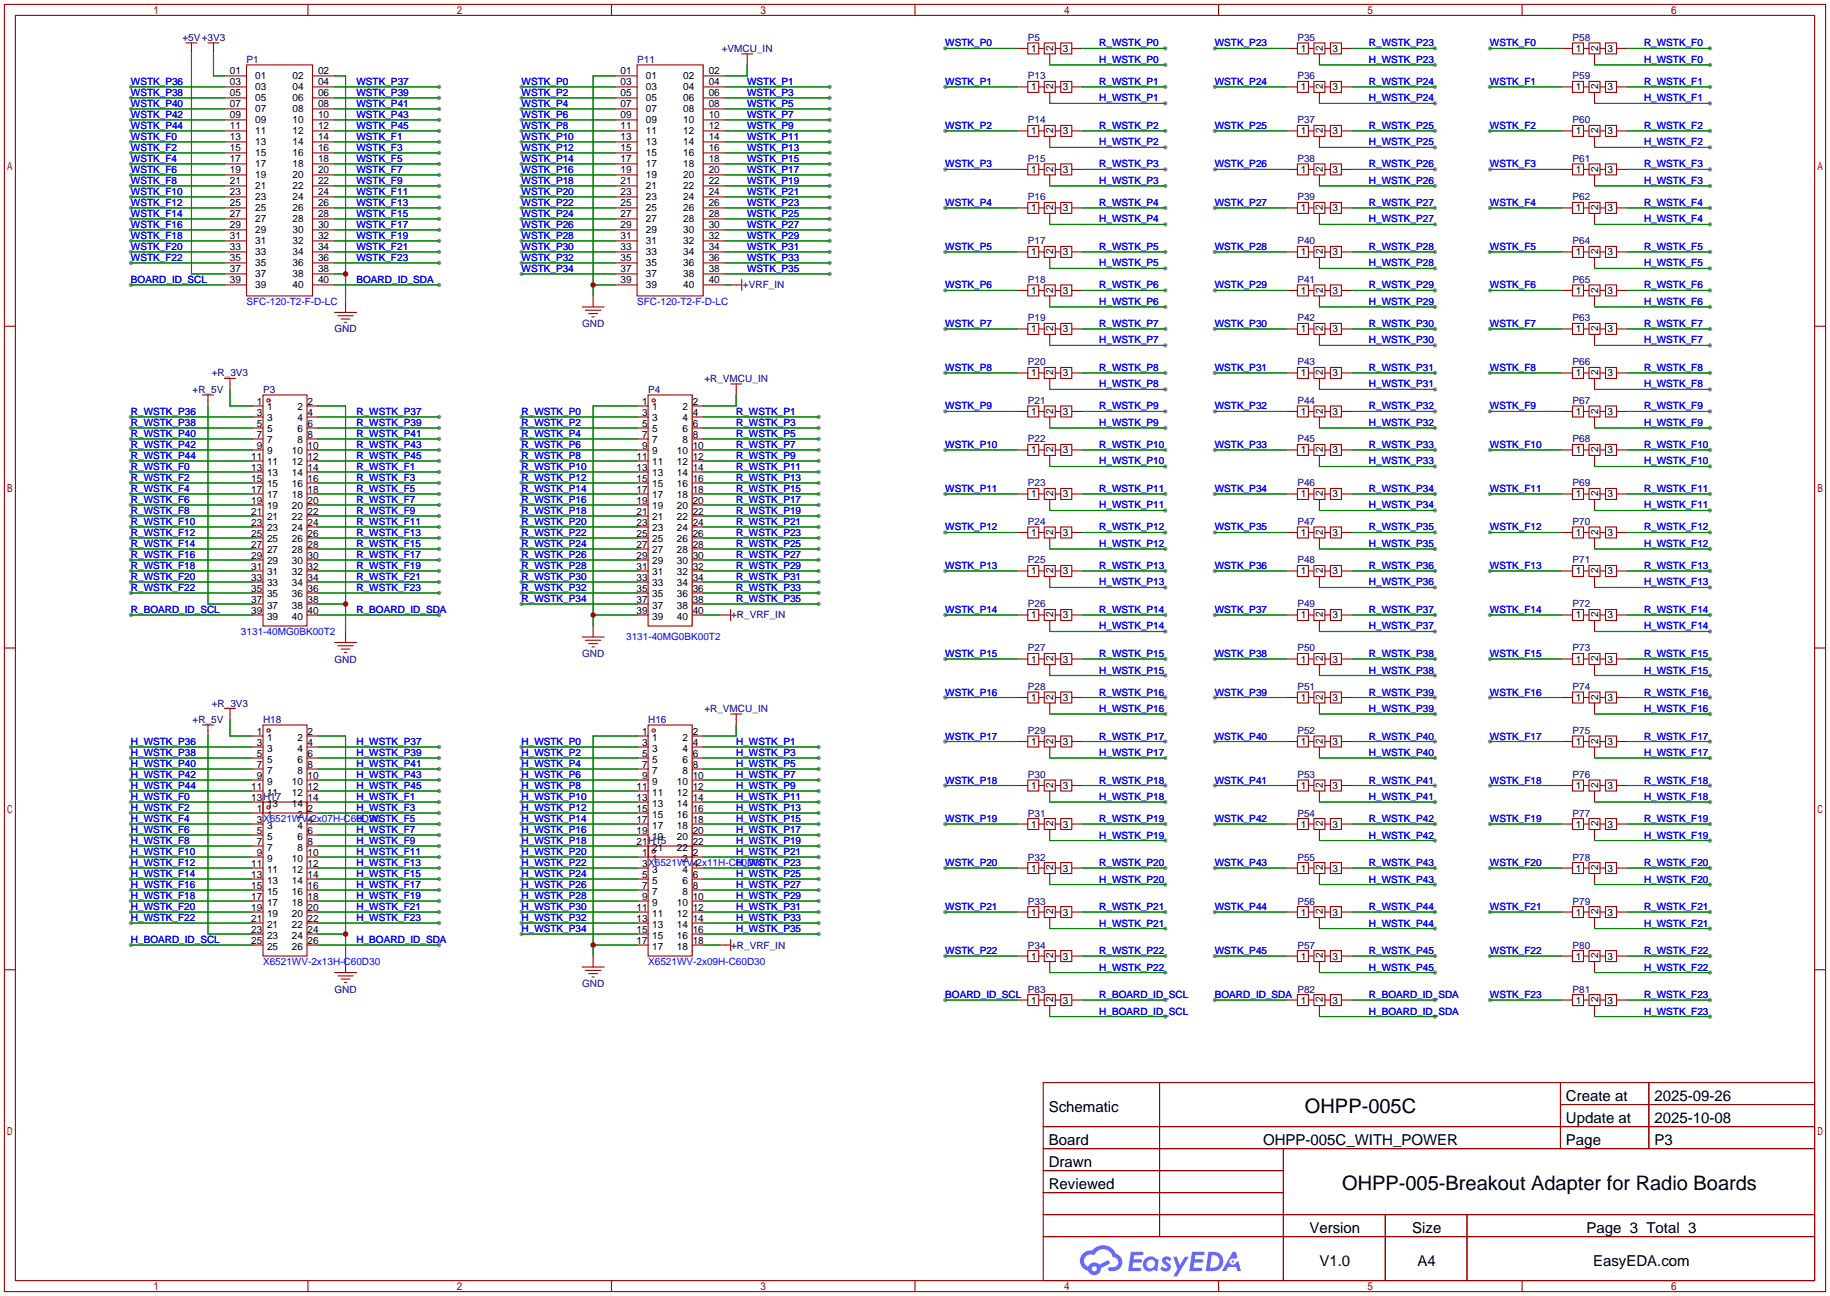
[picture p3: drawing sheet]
<svg xmlns="http://www.w3.org/2000/svg" width="422mm" height="299mm" viewBox="0 0 422 299" stroke-linecap="round" stroke-linejoin="round" font-family="sans-serif">
<defs><g id="words">
<g font-size="4.6">
<text x="301.2" y="257">OHPP-005C</text>
<text x="309.8" y="274.8">OHPP-005-Breakout Adapter for Radio Boards</text>
</g>
<g font-size="3.5">
<text x="242.1" y="256.7">Schematic</text>
<text x="361.5" y="254.2">Create at</text>
<text x="381.9" y="254.2">2025-09-26</text>
<text x="361.5" y="259.2">Update at</text>
<text x="381.9" y="259.2">2025-10-08</text>
<text x="242.1" y="264.3">Board</text>
<text x="242.1" y="269.4">Drawn</text>
<text x="291.5" y="264.3">OHPP-005C_WITH_POWER</text>
<text x="361.5" y="264.3">Page</text>
<text x="381.9" y="264.3">P3</text>
<text x="242.1" y="274.5">Reviewed</text>
<text x="302.3" y="284.6">Version</text>
<text x="326" y="284.6">Size</text>
<text x="366.2" y="284.6">Page 3 Total 3</text>
<text x="304.6" y="292.3">V1.0</text>
<text x="327.2" y="292.3">A4</text>
<text x="367.7" y="292.3">EasyEDA.com</text>
</g>
<g font-size="2.3" fill="#000080">
<text x="42.1" y="9.4">+5V+3V3</text>
<text x="166.6" y="12">+VMCU_IN</text>
<text x="237.2" y="9.4">P5</text>
<text x="299.5" y="9.4">P35</text>
<text x="363" y="9.4">P58</text>
<text x="56.9" y="14.5">P1</text>
<text x="147.1" y="14.5">P11</text>
<text x="237.2" y="18.3">P13</text>
<text x="299.5" y="18.3">P36</text>
<text x="363" y="18.3">P59</text>
<text x="237.2" y="28.5">P14</text>
<text x="299.5" y="28.5">P37</text>
<text x="363" y="28.5">P60</text>
<text x="237.2" y="37.4">P15</text>
<text x="299.5" y="37.4">P38</text>
<text x="363" y="37.4">P61</text>
<text x="237.2" y="46.3">P16</text>
<text x="299.5" y="46.3">P39</text>
<text x="363" y="46.3">P62</text>
<text x="237.2" y="56.4">P17</text>
<text x="299.5" y="56.4">P40</text>
<text x="363" y="56.4">P64</text>
<text x="237.2" y="65.3">P18</text>
<text x="299.5" y="65.3">P41</text>
<text x="363" y="65.3">P65</text>
<text x="171.5" y="66.6">+VRF_IN</text>
<text x="77.2" y="76.8">GND</text>
<text x="134.3" y="75.5">GND</text>
<text x="237.2" y="74.2">P19</text>
<text x="299.5" y="74.2">P42</text>
<text x="363" y="74.2">P63</text>
<text x="48.9" y="86.9">+R_3V3</text>
<text x="162.6" y="88.2">+R_VMCU_IN</text>
<text x="237.2" y="84.4">P20</text>
<text x="299.5" y="84.4">P43</text>
<text x="363" y="84.4">P66</text>
<text x="44.4" y="90.7">+R_5V</text>
<text x="60.7" y="90.7">P3</text>
<text x="149.6" y="90.7">P4</text>
<text x="237.2" y="93.3">P21</text>
<text x="299.5" y="93.3">P44</text>
<text x="363" y="93.3">P67</text>
<text x="237.2" y="102.2">P22</text>
<text x="299.5" y="102.2">P45</text>
<text x="363" y="102.2">P68</text>
<text x="237.2" y="112.3">P23</text>
<text x="299.5" y="112.3">P46</text>
<text x="363" y="112.3">P69</text>
<text x="237.2" y="121.2">P24</text>
<text x="299.5" y="121.2">P47</text>
<text x="363" y="121.2">P70</text>
<text x="237.2" y="130.1">P25</text>
<text x="299.5" y="130.1">P48</text>
<text x="363" y="130.1">P71</text>
<text x="168.8" y="142.8">+R_VRF_IN</text>
<text x="237.2" y="140.3">P26</text>
<text x="299.5" y="140.3">P49</text>
<text x="363" y="140.3">P72</text>
<text x="77.2" y="153">GND</text>
<text x="134.3" y="151.7">GND</text>
<text x="237.2" y="150.4">P27</text>
<text x="299.5" y="150.4">P50</text>
<text x="363" y="150.4">P73</text>
<text x="237.2" y="159.3">P28</text>
<text x="299.5" y="159.3">P51</text>
<text x="363" y="159.3">P74</text>
<text x="44.4" y="166.9">+R_5V</text>
<text x="48.9" y="163.1">+R_3V3</text>
<text x="60.7" y="166.9">H18</text>
<text x="149.6" y="166.9">H16</text>
<text x="162.6" y="164.4">+R_VMCU_IN</text>
<text x="237.2" y="169.5">P29</text>
<text x="299.5" y="169.5">P52</text>
<text x="363" y="169.5">P75</text>
<text x="237.2" y="179.6">P30</text>
<text x="299.5" y="179.6">P53</text>
<text x="363" y="179.6">P76</text>
<text x="60.7" y="184.7">H17</text>
<text x="237.2" y="188.5">P31</text>
<text x="299.5" y="188.5">P54</text>
<text x="363" y="188.5">P77</text>
<text x="149.6" y="194.9">H15</text>
<text x="237.2" y="198.7">P32</text>
<text x="299.5" y="198.7">P55</text>
<text x="363" y="198.7">P78</text>
<text x="237.2" y="208.8">P33</text>
<text x="299.5" y="208.8">P56</text>
<text x="363" y="208.8">P79</text>
<text x="168.8" y="219">+R_VRF_IN</text>
<text x="237.2" y="219">P34</text>
<text x="299.5" y="219">P57</text>
<text x="363" y="219">P80</text>
<text x="134.3" y="227.9">GND</text>
<text x="77.2" y="229.2">GND</text>
<text x="237.2" y="229.2">P83</text>
<text x="299.5" y="229.2">P82</text>
<text x="363" y="229.2">P81</text>
</g>
<g font-size="2.3" fill="#00f">
<text x="218.2" y="10.7">WSTK_P0</text>
<text x="253.7" y="10.7">R_WSTK_P0</text>
<text x="280.4" y="10.7">WSTK_P23</text>
<text x="316" y="10.7">R_WSTK_P23</text>
<text x="343.9" y="10.7">WSTK_F0</text>
<text x="379.5" y="10.7">R_WSTK_F0</text>
<text x="253.7" y="14.5">H_WSTK_P0</text>
<text x="316" y="14.5">H_WSTK_P23</text>
<text x="379.5" y="14.5">H_WSTK_F0</text>
<text x="30.2" y="19.6">WSTK_P36</text>
<text x="30.2" y="22.1">WSTK_P38</text>
<text x="82.3" y="19.6">WSTK_P37</text>
<text x="82.3" y="22.1">WSTK_P39</text>
<text x="120.4" y="19.6">WSTK_P0</text>
<text x="120.4" y="22.1">WSTK_P2</text>
<text x="172.5" y="19.6">WSTK_P1</text>
<text x="172.5" y="22.1">WSTK_P3</text>
<text x="218.2" y="19.6">WSTK_P1</text>
<text x="253.7" y="19.6">R_WSTK_P1</text>
<text x="253.7" y="23.4">H_WSTK_P1</text>
<text x="280.4" y="19.6">WSTK_P24</text>
<text x="316" y="19.6">R_WSTK_P24</text>
<text x="316" y="23.4">H_WSTK_P24</text>
<text x="343.9" y="19.6">WSTK_F1</text>
<text x="379.5" y="19.6">R_WSTK_F1</text>
<text x="379.5" y="23.4">H_WSTK_F1</text>
<text x="30.2" y="24.7">WSTK_P40</text>
<text x="30.2" y="27.2">WSTK_P42</text>
<text x="30.2" y="29.8">WSTK_P44</text>
<text x="82.3" y="24.7">WSTK_P41</text>
<text x="82.3" y="27.2">WSTK_P43</text>
<text x="82.3" y="29.8">WSTK_P45</text>
<text x="120.4" y="24.7">WSTK_P4</text>
<text x="120.4" y="27.2">WSTK_P6</text>
<text x="120.4" y="29.8">WSTK_P8</text>
<text x="172.5" y="24.7">WSTK_P5</text>
<text x="172.5" y="27.2">WSTK_P7</text>
<text x="172.5" y="29.8">WSTK_P9</text>
<text x="218.2" y="29.8">WSTK_P2</text>
<text x="253.7" y="29.8">R_WSTK_P2</text>
<text x="280.4" y="29.8">WSTK_P25</text>
<text x="316" y="29.8">R_WSTK_P25</text>
<text x="343.9" y="29.8">WSTK_F2</text>
<text x="379.5" y="29.8">R_WSTK_F2</text>
<text x="30.2" y="32.3">WSTK_F0</text>
<text x="30.2" y="34.8">WSTK_F2</text>
<text x="82.3" y="32.3">WSTK_F1</text>
<text x="82.3" y="34.8">WSTK_F3</text>
<text x="120.4" y="32.3">WSTK_P10</text>
<text x="120.4" y="34.8">WSTK_P12</text>
<text x="172.5" y="32.3">WSTK_P11</text>
<text x="172.5" y="34.8">WSTK_P13</text>
<text x="253.7" y="33.6">H_WSTK_P2</text>
<text x="316" y="33.6">H_WSTK_P25</text>
<text x="379.5" y="33.6">H_WSTK_F2</text>
<text x="30.2" y="37.4">WSTK_F4</text>
<text x="30.2" y="39.9">WSTK_F6</text>
<text x="82.3" y="37.4">WSTK_F5</text>
<text x="82.3" y="39.9">WSTK_F7</text>
<text x="120.4" y="37.4">WSTK_P14</text>
<text x="120.4" y="39.9">WSTK_P16</text>
<text x="172.5" y="37.4">WSTK_P15</text>
<text x="172.5" y="39.9">WSTK_P17</text>
<text x="218.2" y="38.7">WSTK_P3</text>
<text x="253.7" y="38.7">R_WSTK_P3</text>
<text x="280.4" y="38.7">WSTK_P26</text>
<text x="316" y="38.7">R_WSTK_P26</text>
<text x="343.9" y="38.7">WSTK_F3</text>
<text x="379.5" y="38.7">R_WSTK_F3</text>
<text x="30.2" y="42.5">WSTK_F8</text>
<text x="30.2" y="45">WSTK_F10</text>
<text x="30.2" y="47.5">WSTK_F12</text>
<text x="82.3" y="42.5">WSTK_F9</text>
<text x="82.3" y="45">WSTK_F11</text>
<text x="82.3" y="47.5">WSTK_F13</text>
<text x="120.4" y="42.5">WSTK_P18</text>
<text x="120.4" y="45">WSTK_P20</text>
<text x="120.4" y="47.5">WSTK_P22</text>
<text x="172.5" y="42.5">WSTK_P19</text>
<text x="172.5" y="45">WSTK_P21</text>
<text x="172.5" y="47.5">WSTK_P23</text>
<text x="218.2" y="47.5">WSTK_P4</text>
<text x="253.7" y="42.5">H_WSTK_P3</text>
<text x="253.7" y="47.5">R_WSTK_P4</text>
<text x="280.4" y="47.5">WSTK_P27</text>
<text x="316" y="42.5">H_WSTK_P26</text>
<text x="316" y="47.5">R_WSTK_P27</text>
<text x="343.9" y="47.5">WSTK_F4</text>
<text x="379.5" y="42.5">H_WSTK_F3</text>
<text x="379.5" y="47.5">R_WSTK_F4</text>
<text x="30.2" y="50.1">WSTK_F14</text>
<text x="30.2" y="52.6">WSTK_F16</text>
<text x="82.3" y="50.1">WSTK_F15</text>
<text x="82.3" y="52.6">WSTK_F17</text>
<text x="120.4" y="50.1">WSTK_P24</text>
<text x="120.4" y="52.6">WSTK_P26</text>
<text x="172.5" y="50.1">WSTK_P25</text>
<text x="172.5" y="52.6">WSTK_P27</text>
<text x="253.7" y="51.4">H_WSTK_P4</text>
<text x="316" y="51.4">H_WSTK_P27</text>
<text x="379.5" y="51.4">H_WSTK_F4</text>
<text x="30.2" y="55.2">WSTK_F18</text>
<text x="30.2" y="57.7">WSTK_F20</text>
<text x="82.3" y="55.2">WSTK_F19</text>
<text x="82.3" y="57.7">WSTK_F21</text>
<text x="120.4" y="55.2">WSTK_P28</text>
<text x="120.4" y="57.7">WSTK_P30</text>
<text x="172.5" y="55.2">WSTK_P29</text>
<text x="172.5" y="57.7">WSTK_P31</text>
<text x="218.2" y="57.7">WSTK_P5</text>
<text x="253.7" y="57.7">R_WSTK_P5</text>
<text x="280.4" y="57.7">WSTK_P28</text>
<text x="316" y="57.7">R_WSTK_P28</text>
<text x="343.9" y="57.7">WSTK_F5</text>
<text x="379.5" y="57.7">R_WSTK_F5</text>
<text x="30.2" y="60.2">WSTK_F22</text>
<text x="30.2" y="65.3">BOARD_ID_SCL</text>
<text x="82.3" y="60.2">WSTK_F23</text>
<text x="82.3" y="65.3">BOARD_ID_SDA</text>
<text x="120.4" y="60.2">WSTK_P32</text>
<text x="120.4" y="62.8">WSTK_P34</text>
<text x="172.5" y="60.2">WSTK_P33</text>
<text x="172.5" y="62.8">WSTK_P35</text>
<text x="253.7" y="61.5">H_WSTK_P5</text>
<text x="316" y="61.5">H_WSTK_P28</text>
<text x="379.5" y="61.5">H_WSTK_F5</text>
<text x="56.9" y="70.4">SFC-120-T2-F-D-LC</text>
<text x="147.1" y="70.4">SFC-120-T2-F-D-LC</text>
<text x="218.2" y="66.6">WSTK_P6</text>
<text x="253.7" y="66.6">R_WSTK_P6</text>
<text x="253.7" y="70.4">H_WSTK_P6</text>
<text x="280.4" y="66.6">WSTK_P29</text>
<text x="316" y="66.6">R_WSTK_P29</text>
<text x="316" y="70.4">H_WSTK_P29</text>
<text x="343.9" y="66.6">WSTK_F6</text>
<text x="379.5" y="66.6">R_WSTK_F6</text>
<text x="379.5" y="70.4">H_WSTK_F6</text>
<text x="218.2" y="75.5">WSTK_P7</text>
<text x="253.7" y="75.5">R_WSTK_P7</text>
<text x="280.4" y="75.5">WSTK_P30</text>
<text x="316" y="75.5">R_WSTK_P30</text>
<text x="343.9" y="75.5">WSTK_F7</text>
<text x="379.5" y="75.5">R_WSTK_F7</text>
<text x="253.7" y="79.3">H_WSTK_P7</text>
<text x="316" y="79.3">H_WSTK_P30</text>
<text x="379.5" y="79.3">H_WSTK_F7</text>
<text x="218.2" y="85.6">WSTK_P8</text>
<text x="253.7" y="85.6">R_WSTK_P8</text>
<text x="253.7" y="89.5">H_WSTK_P8</text>
<text x="280.4" y="85.6">WSTK_P31</text>
<text x="316" y="85.6">R_WSTK_P31</text>
<text x="316" y="89.5">H_WSTK_P31</text>
<text x="343.9" y="85.6">WSTK_F8</text>
<text x="379.5" y="85.6">R_WSTK_F8</text>
<text x="379.5" y="89.5">H_WSTK_F8</text>
<text x="30.2" y="95.8">R_WSTK_P36</text>
<text x="82.3" y="95.8">R_WSTK_P37</text>
<text x="120.4" y="95.8">R_WSTK_P0</text>
<text x="169.9" y="95.8">R_WSTK_P1</text>
<text x="218.2" y="94.5">WSTK_P9</text>
<text x="253.7" y="94.5">R_WSTK_P9</text>
<text x="280.4" y="94.5">WSTK_P32</text>
<text x="316" y="94.5">R_WSTK_P32</text>
<text x="343.9" y="94.5">WSTK_F9</text>
<text x="379.5" y="94.5">R_WSTK_F9</text>
<text x="30.2" y="98.3">R_WSTK_P38</text>
<text x="30.2" y="100.9">R_WSTK_P40</text>
<text x="82.3" y="98.3">R_WSTK_P39</text>
<text x="82.3" y="100.9">R_WSTK_P41</text>
<text x="120.4" y="98.3">R_WSTK_P2</text>
<text x="120.4" y="100.9">R_WSTK_P4</text>
<text x="169.9" y="98.3">R_WSTK_P3</text>
<text x="169.9" y="100.9">R_WSTK_P5</text>
<text x="253.7" y="98.3">H_WSTK_P9</text>
<text x="316" y="98.3">H_WSTK_P32</text>
<text x="379.5" y="98.3">H_WSTK_F9</text>
<text x="30.2" y="103.4">R_WSTK_P42</text>
<text x="30.2" y="106">R_WSTK_P44</text>
<text x="82.3" y="103.4">R_WSTK_P43</text>
<text x="82.3" y="106">R_WSTK_P45</text>
<text x="120.4" y="103.4">R_WSTK_P6</text>
<text x="120.4" y="106">R_WSTK_P8</text>
<text x="169.9" y="103.4">R_WSTK_P7</text>
<text x="169.9" y="106">R_WSTK_P9</text>
<text x="218.2" y="103.4">WSTK_P10</text>
<text x="253.7" y="103.4">R_WSTK_P10</text>
<text x="253.7" y="107.2">H_WSTK_P10</text>
<text x="280.4" y="103.4">WSTK_P33</text>
<text x="316" y="103.4">R_WSTK_P33</text>
<text x="316" y="107.2">H_WSTK_P33</text>
<text x="343.9" y="103.4">WSTK_F10</text>
<text x="379.5" y="103.4">R_WSTK_F10</text>
<text x="379.5" y="107.2">H_WSTK_F10</text>
<text x="30.2" y="108.5">R_WSTK_F0</text>
<text x="30.2" y="111">R_WSTK_F2</text>
<text x="30.2" y="113.6">R_WSTK_F4</text>
<text x="82.3" y="108.5">R_WSTK_F1</text>
<text x="82.3" y="111">R_WSTK_F3</text>
<text x="82.3" y="113.6">R_WSTK_F5</text>
<text x="120.4" y="108.5">R_WSTK_P10</text>
<text x="120.4" y="111">R_WSTK_P12</text>
<text x="120.4" y="113.6">R_WSTK_P14</text>
<text x="169.9" y="108.5">R_WSTK_P11</text>
<text x="169.9" y="111">R_WSTK_P13</text>
<text x="169.9" y="113.6">R_WSTK_P15</text>
<text x="218.2" y="113.6">WSTK_P11</text>
<text x="253.7" y="113.6">R_WSTK_P11</text>
<text x="280.4" y="113.6">WSTK_P34</text>
<text x="316" y="113.6">R_WSTK_P34</text>
<text x="343.9" y="113.6">WSTK_F11</text>
<text x="379.5" y="113.6">R_WSTK_F11</text>
<text x="30.2" y="116.1">R_WSTK_F6</text>
<text x="30.2" y="118.7">R_WSTK_F8</text>
<text x="82.3" y="116.1">R_WSTK_F7</text>
<text x="82.3" y="118.7">R_WSTK_F9</text>
<text x="120.4" y="116.1">R_WSTK_P16</text>
<text x="120.4" y="118.7">R_WSTK_P18</text>
<text x="169.9" y="116.1">R_WSTK_P17</text>
<text x="169.9" y="118.7">R_WSTK_P19</text>
<text x="253.7" y="117.4">H_WSTK_P11</text>
<text x="316" y="117.4">H_WSTK_P34</text>
<text x="379.5" y="117.4">H_WSTK_F11</text>
<text x="30.2" y="121.2">R_WSTK_F10</text>
<text x="30.2" y="123.7">R_WSTK_F12</text>
<text x="82.3" y="121.2">R_WSTK_F11</text>
<text x="82.3" y="123.7">R_WSTK_F13</text>
<text x="120.4" y="121.2">R_WSTK_P20</text>
<text x="120.4" y="123.7">R_WSTK_P22</text>
<text x="169.9" y="121.2">R_WSTK_P21</text>
<text x="169.9" y="123.7">R_WSTK_P23</text>
<text x="218.2" y="122.5">WSTK_P12</text>
<text x="253.7" y="122.5">R_WSTK_P12</text>
<text x="280.4" y="122.5">WSTK_P35</text>
<text x="316" y="122.5">R_WSTK_P35</text>
<text x="343.9" y="122.5">WSTK_F12</text>
<text x="379.5" y="122.5">R_WSTK_F12</text>
<text x="30.2" y="126.3">R_WSTK_F14</text>
<text x="30.2" y="128.8">R_WSTK_F16</text>
<text x="30.2" y="131.4">R_WSTK_F18</text>
<text x="82.3" y="126.3">R_WSTK_F15</text>
<text x="82.3" y="128.8">R_WSTK_F17</text>
<text x="82.3" y="131.4">R_WSTK_F19</text>
<text x="120.4" y="126.3">R_WSTK_P24</text>
<text x="120.4" y="128.8">R_WSTK_P26</text>
<text x="120.4" y="131.4">R_WSTK_P28</text>
<text x="169.9" y="126.3">R_WSTK_P25</text>
<text x="169.9" y="128.8">R_WSTK_P27</text>
<text x="169.9" y="131.4">R_WSTK_P29</text>
<text x="218.2" y="131.4">WSTK_P13</text>
<text x="253.7" y="126.3">H_WSTK_P12</text>
<text x="253.7" y="131.4">R_WSTK_P13</text>
<text x="280.4" y="131.4">WSTK_P36</text>
<text x="316" y="126.3">H_WSTK_P35</text>
<text x="316" y="131.4">R_WSTK_P36</text>
<text x="343.9" y="131.4">WSTK_F13</text>
<text x="379.5" y="126.3">H_WSTK_F12</text>
<text x="379.5" y="131.4">R_WSTK_F13</text>
<text x="30.2" y="133.9">R_WSTK_F20</text>
<text x="30.2" y="136.4">R_WSTK_F22</text>
<text x="82.3" y="133.9">R_WSTK_F21</text>
<text x="82.3" y="136.4">R_WSTK_F23</text>
<text x="120.4" y="133.9">R_WSTK_P30</text>
<text x="120.4" y="136.4">R_WSTK_P32</text>
<text x="169.9" y="133.9">R_WSTK_P31</text>
<text x="169.9" y="136.4">R_WSTK_P33</text>
<text x="253.7" y="135.2">H_WSTK_P13</text>
<text x="316" y="135.2">H_WSTK_P36</text>
<text x="379.5" y="135.2">H_WSTK_F13</text>
<text x="30.2" y="141.5">R_BOARD_ID_SCL</text>
<text x="82.3" y="141.5">R_BOARD_ID_SDA</text>
<text x="120.4" y="139">R_WSTK_P34</text>
<text x="169.9" y="139">R_WSTK_P35</text>
<text x="218.2" y="141.5">WSTK_P14</text>
<text x="253.7" y="141.5">R_WSTK_P14</text>
<text x="280.4" y="141.5">WSTK_P37</text>
<text x="316" y="141.5">R_WSTK_P37</text>
<text x="343.9" y="141.5">WSTK_F14</text>
<text x="379.5" y="141.5">R_WSTK_F14</text>
<text x="55.6" y="146.6">3131-40MG0BK00T2</text>
<text x="144.5" y="147.9">3131-40MG0BK00T2</text>
<text x="253.7" y="145.3">H_WSTK_P14</text>
<text x="316" y="145.3">H_WSTK_P37</text>
<text x="379.5" y="145.3">H_WSTK_F14</text>
<text x="218.2" y="151.7">WSTK_P15</text>
<text x="253.7" y="151.7">R_WSTK_P15</text>
<text x="253.7" y="155.5">H_WSTK_P15</text>
<text x="280.4" y="151.7">WSTK_P38</text>
<text x="316" y="151.7">R_WSTK_P38</text>
<text x="316" y="155.5">H_WSTK_P38</text>
<text x="343.9" y="151.7">WSTK_F15</text>
<text x="379.5" y="151.7">R_WSTK_F15</text>
<text x="379.5" y="155.5">H_WSTK_F15</text>
<text x="218.2" y="160.6">WSTK_P16</text>
<text x="253.7" y="160.6">R_WSTK_P16</text>
<text x="280.4" y="160.6">WSTK_P39</text>
<text x="316" y="160.6">R_WSTK_P39</text>
<text x="343.9" y="160.6">WSTK_F16</text>
<text x="379.5" y="160.6">R_WSTK_F16</text>
<text x="253.7" y="164.4">H_WSTK_P16</text>
<text x="316" y="164.4">H_WSTK_P39</text>
<text x="379.5" y="164.4">H_WSTK_F16</text>
<text x="30.2" y="172">H_WSTK_P36</text>
<text x="82.3" y="172">H_WSTK_P37</text>
<text x="120.4" y="172">H_WSTK_P0</text>
<text x="169.9" y="172">H_WSTK_P1</text>
<text x="218.2" y="170.7">WSTK_P17</text>
<text x="253.7" y="170.7">R_WSTK_P17</text>
<text x="280.4" y="170.7">WSTK_P40</text>
<text x="316" y="170.7">R_WSTK_P40</text>
<text x="343.9" y="170.7">WSTK_F17</text>
<text x="379.5" y="170.7">R_WSTK_F17</text>
<text x="30.2" y="174.5">H_WSTK_P38</text>
<text x="30.2" y="177.1">H_WSTK_P40</text>
<text x="30.2" y="179.6">H_WSTK_P42</text>
<text x="82.3" y="174.5">H_WSTK_P39</text>
<text x="82.3" y="177.1">H_WSTK_P41</text>
<text x="82.3" y="179.6">H_WSTK_P43</text>
<text x="120.4" y="174.5">H_WSTK_P2</text>
<text x="120.4" y="177.1">H_WSTK_P4</text>
<text x="120.4" y="179.6">H_WSTK_P6</text>
<text x="169.9" y="174.5">H_WSTK_P3</text>
<text x="169.9" y="177.1">H_WSTK_P5</text>
<text x="169.9" y="179.6">H_WSTK_P7</text>
<text x="253.7" y="174.5">H_WSTK_P17</text>
<text x="316" y="174.5">H_WSTK_P40</text>
<text x="379.5" y="174.5">H_WSTK_F17</text>
<text x="30.2" y="182.2">H_WSTK_P44</text>
<text x="30.2" y="184.7">H_WSTK_F0</text>
<text x="82.3" y="182.2">H_WSTK_P45</text>
<text x="82.3" y="184.7">H_WSTK_F1</text>
<text x="120.4" y="182.2">H_WSTK_P8</text>
<text x="120.4" y="184.7">H_WSTK_P10</text>
<text x="169.9" y="182.2">H_WSTK_P9</text>
<text x="169.9" y="184.7">H_WSTK_P11</text>
<text x="218.2" y="180.9">WSTK_P18</text>
<text x="253.7" y="180.9">R_WSTK_P18</text>
<text x="253.7" y="184.7">H_WSTK_P18</text>
<text x="280.4" y="180.9">WSTK_P41</text>
<text x="316" y="180.9">R_WSTK_P41</text>
<text x="316" y="184.7">H_WSTK_P41</text>
<text x="343.9" y="180.9">WSTK_F18</text>
<text x="379.5" y="180.9">R_WSTK_F18</text>
<text x="379.5" y="184.7">H_WSTK_F18</text>
<text x="30.2" y="187.2">H_WSTK_F2</text>
<text x="30.2" y="189.8">H_WSTK_F4</text>
<text x="60.7" y="189.8">X6521WV-2x07H-C60D30</text>
<text x="82.3" y="187.2">H_WSTK_F3</text>
<text x="82.3" y="189.8">H_WSTK_F5</text>
<text x="120.4" y="187.2">H_WSTK_P12</text>
<text x="120.4" y="189.8">H_WSTK_P14</text>
<text x="169.9" y="187.2">H_WSTK_P13</text>
<text x="169.9" y="189.8">H_WSTK_P15</text>
<text x="218.2" y="189.8">WSTK_P19</text>
<text x="253.7" y="189.8">R_WSTK_P19</text>
<text x="280.4" y="189.8">WSTK_P42</text>
<text x="316" y="189.8">R_WSTK_P42</text>
<text x="343.9" y="189.8">WSTK_F19</text>
<text x="379.5" y="189.8">R_WSTK_F19</text>
<text x="30.2" y="192.3">H_WSTK_F6</text>
<text x="30.2" y="194.9">H_WSTK_F8</text>
<text x="30.2" y="197.4">H_WSTK_F10</text>
<text x="82.3" y="192.3">H_WSTK_F7</text>
<text x="82.3" y="194.9">H_WSTK_F9</text>
<text x="82.3" y="197.4">H_WSTK_F11</text>
<text x="120.4" y="192.3">H_WSTK_P16</text>
<text x="120.4" y="194.9">H_WSTK_P18</text>
<text x="120.4" y="197.4">H_WSTK_P20</text>
<text x="169.9" y="192.3">H_WSTK_P17</text>
<text x="169.9" y="194.9">H_WSTK_P19</text>
<text x="169.9" y="197.4">H_WSTK_P21</text>
<text x="253.7" y="193.6">H_WSTK_P19</text>
<text x="316" y="193.6">H_WSTK_P42</text>
<text x="379.5" y="193.6">H_WSTK_F19</text>
<text x="30.2" y="199.9">H_WSTK_F12</text>
<text x="30.2" y="202.5">H_WSTK_F14</text>
<text x="82.3" y="199.9">H_WSTK_F13</text>
<text x="82.3" y="202.5">H_WSTK_F15</text>
<text x="120.4" y="199.9">H_WSTK_P22</text>
<text x="120.4" y="202.5">H_WSTK_P24</text>
<text x="149.6" y="199.9">X6521WV-2x11H-C60D30</text>
<text x="169.9" y="199.9">H_WSTK_P23</text>
<text x="169.9" y="202.5">H_WSTK_P25</text>
<text x="218.2" y="199.9">WSTK_P20</text>
<text x="253.7" y="199.9">R_WSTK_P20</text>
<text x="253.7" y="203.8">H_WSTK_P20</text>
<text x="280.4" y="199.9">WSTK_P43</text>
<text x="316" y="199.9">R_WSTK_P43</text>
<text x="316" y="203.8">H_WSTK_P43</text>
<text x="343.9" y="199.9">WSTK_F20</text>
<text x="379.5" y="199.9">R_WSTK_F20</text>
<text x="379.5" y="203.8">H_WSTK_F20</text>
<text x="30.2" y="205">H_WSTK_F16</text>
<text x="30.2" y="207.6">H_WSTK_F18</text>
<text x="82.3" y="205">H_WSTK_F17</text>
<text x="82.3" y="207.6">H_WSTK_F19</text>
<text x="120.4" y="205">H_WSTK_P26</text>
<text x="120.4" y="207.6">H_WSTK_P28</text>
<text x="169.9" y="205">H_WSTK_P27</text>
<text x="169.9" y="207.6">H_WSTK_P29</text>
<text x="30.2" y="210.1">H_WSTK_F20</text>
<text x="30.2" y="212.6">H_WSTK_F22</text>
<text x="82.3" y="210.1">H_WSTK_F21</text>
<text x="82.3" y="212.6">H_WSTK_F23</text>
<text x="120.4" y="210.1">H_WSTK_P30</text>
<text x="120.4" y="212.6">H_WSTK_P32</text>
<text x="120.4" y="215.2">H_WSTK_P34</text>
<text x="169.9" y="210.1">H_WSTK_P31</text>
<text x="169.9" y="212.6">H_WSTK_P33</text>
<text x="169.9" y="215.2">H_WSTK_P35</text>
<text x="218.2" y="210.1">WSTK_P21</text>
<text x="253.7" y="210.1">R_WSTK_P21</text>
<text x="253.7" y="213.9">H_WSTK_P21</text>
<text x="280.4" y="210.1">WSTK_P44</text>
<text x="316" y="210.1">R_WSTK_P44</text>
<text x="316" y="213.9">H_WSTK_P44</text>
<text x="343.9" y="210.1">WSTK_F21</text>
<text x="379.5" y="210.1">R_WSTK_F21</text>
<text x="379.5" y="213.9">H_WSTK_F21</text>
<text x="30.2" y="217.7">H_BOARD_ID_SCL</text>
<text x="82.3" y="217.7">H_BOARD_ID_SDA</text>
<text x="218.2" y="220.3">WSTK_P22</text>
<text x="253.7" y="220.3">R_WSTK_P22</text>
<text x="280.4" y="220.3">WSTK_P45</text>
<text x="316" y="220.3">R_WSTK_P45</text>
<text x="343.9" y="220.3">WSTK_F22</text>
<text x="379.5" y="220.3">R_WSTK_F22</text>
<text x="60.7" y="222.8">X6521WV-2x13H-C60D30</text>
<text x="149.6" y="222.8">X6521WV-2x09H-C60D30</text>
<text x="253.7" y="224.1">H_WSTK_P22</text>
<text x="316" y="224.1">H_WSTK_P45</text>
<text x="379.5" y="224.1">H_WSTK_F22</text>
<text x="218.2" y="230.4">BOARD_ID_SCL</text>
<text x="253.7" y="230.4">R_BOARD_ID_SCL</text>
<text x="280.4" y="230.4">BOARD_ID_SDA</text>
<text x="316" y="230.4">R_BOARD_ID_SDA</text>
<text x="343.9" y="230.4">WSTK_F23</text>
<text x="379.5" y="230.4">R_WSTK_F23</text>
<text x="253.7" y="234.2">H_BOARD_ID_SCL</text>
<text x="316" y="234.2">H_BOARD_ID_SDA</text>
<text x="379.5" y="234.2">H_WSTK_F23</text>
</g>
<g font-size="2.3">
<text x="238" y="12">1</text>
<text x="243.1" y="11.7" transform="rotate(-90 243.1 11.7)">2</text>
<text x="245.3" y="12">3</text>
<text x="300.2" y="12">1</text>
<text x="305.4" y="11.7" transform="rotate(-90 305.4 11.7)">2</text>
<text x="307.6" y="12">3</text>
<text x="363.7" y="12">1</text>
<text x="368.9" y="11.7" transform="rotate(-90 368.9 11.7)">2</text>
<text x="371.1" y="12">3</text>
<text x="53.1" y="17.1">01</text>
<text x="73.4" y="17.1">02</text>
<text x="143.2" y="17.1">01</text>
<text x="163.6" y="17.1">02</text>
<text x="53.1" y="19.6">03</text>
<text x="53.1" y="22.1">05</text>
<text x="58.9" y="18.3">01</text>
<text x="58.9" y="20.9">03</text>
<text x="58.9" y="23.4">05</text>
<text x="67.5" y="18.3">02</text>
<text x="67.5" y="20.9">04</text>
<text x="67.5" y="23.4">06</text>
<text x="73.4" y="19.6">04</text>
<text x="73.4" y="22.1">06</text>
<text x="143.2" y="19.6">03</text>
<text x="143.2" y="22.1">05</text>
<text x="149.1" y="18.3">01</text>
<text x="149.1" y="20.9">03</text>
<text x="149.1" y="23.4">05</text>
<text x="157.7" y="18.3">02</text>
<text x="157.7" y="20.9">04</text>
<text x="157.7" y="23.4">06</text>
<text x="163.6" y="19.6">04</text>
<text x="163.6" y="22.1">06</text>
<text x="238" y="20.9">1</text>
<text x="243.1" y="20.6" transform="rotate(-90 243.1 20.6)">2</text>
<text x="245.3" y="20.9">3</text>
<text x="300.2" y="20.9">1</text>
<text x="305.4" y="20.6" transform="rotate(-90 305.4 20.6)">2</text>
<text x="307.6" y="20.9">3</text>
<text x="363.7" y="20.9">1</text>
<text x="368.9" y="20.6" transform="rotate(-90 368.9 20.6)">2</text>
<text x="371.1" y="20.9">3</text>
<text x="53.1" y="24.7">07</text>
<text x="53.1" y="27.2">09</text>
<text x="53.1" y="29.8">11</text>
<text x="58.9" y="26">07</text>
<text x="58.9" y="28.5">09</text>
<text x="67.5" y="26">08</text>
<text x="67.5" y="28.5">10</text>
<text x="73.4" y="24.7">08</text>
<text x="73.4" y="27.2">10</text>
<text x="73.4" y="29.8">12</text>
<text x="143.2" y="24.7">07</text>
<text x="143.2" y="27.2">09</text>
<text x="143.2" y="29.8">11</text>
<text x="149.1" y="26">07</text>
<text x="149.1" y="28.5">09</text>
<text x="157.7" y="26">08</text>
<text x="157.7" y="28.5">10</text>
<text x="163.6" y="24.7">08</text>
<text x="163.6" y="27.2">10</text>
<text x="163.6" y="29.8">12</text>
<text x="53.1" y="32.3">13</text>
<text x="53.1" y="34.8">15</text>
<text x="58.9" y="31">11</text>
<text x="58.9" y="33.6">13</text>
<text x="67.5" y="31">12</text>
<text x="67.5" y="33.6">14</text>
<text x="73.4" y="32.3">14</text>
<text x="73.4" y="34.8">16</text>
<text x="143.2" y="32.3">13</text>
<text x="143.2" y="34.8">15</text>
<text x="149.1" y="31">11</text>
<text x="149.1" y="33.6">13</text>
<text x="157.7" y="31">12</text>
<text x="157.7" y="33.6">14</text>
<text x="163.6" y="32.3">14</text>
<text x="163.6" y="34.8">16</text>
<text x="238" y="31">1</text>
<text x="243.1" y="30.7" transform="rotate(-90 243.1 30.7)">2</text>
<text x="245.3" y="31">3</text>
<text x="300.2" y="31">1</text>
<text x="305.4" y="30.7" transform="rotate(-90 305.4 30.7)">2</text>
<text x="307.6" y="31">3</text>
<text x="363.7" y="31">1</text>
<text x="368.9" y="30.7" transform="rotate(-90 368.9 30.7)">2</text>
<text x="371.1" y="31">3</text>
<text x="53.1" y="37.4">17</text>
<text x="53.1" y="39.9">19</text>
<text x="58.9" y="36.1">15</text>
<text x="58.9" y="38.7">17</text>
<text x="58.9" y="41.2">19</text>
<text x="67.5" y="36.1">16</text>
<text x="67.5" y="38.7">18</text>
<text x="67.5" y="41.2">20</text>
<text x="73.4" y="37.4">18</text>
<text x="73.4" y="39.9">20</text>
<text x="143.2" y="37.4">17</text>
<text x="143.2" y="39.9">19</text>
<text x="149.1" y="36.1">15</text>
<text x="149.1" y="38.7">17</text>
<text x="149.1" y="41.2">19</text>
<text x="157.7" y="36.1">16</text>
<text x="157.7" y="38.7">18</text>
<text x="157.7" y="41.2">20</text>
<text x="163.6" y="37.4">18</text>
<text x="163.6" y="39.9">20</text>
<text x="238" y="39.9">1</text>
<text x="243.1" y="39.6" transform="rotate(-90 243.1 39.6)">2</text>
<text x="245.3" y="39.9">3</text>
<text x="300.2" y="39.9">1</text>
<text x="305.4" y="39.6" transform="rotate(-90 305.4 39.6)">2</text>
<text x="307.6" y="39.9">3</text>
<text x="363.7" y="39.9">1</text>
<text x="368.9" y="39.6" transform="rotate(-90 368.9 39.6)">2</text>
<text x="371.1" y="39.9">3</text>
<text x="53.1" y="42.5">21</text>
<text x="53.1" y="45">23</text>
<text x="53.1" y="47.5">25</text>
<text x="58.9" y="43.7">21</text>
<text x="58.9" y="46.3">23</text>
<text x="67.5" y="43.7">22</text>
<text x="67.5" y="46.3">24</text>
<text x="73.4" y="42.5">22</text>
<text x="73.4" y="45">24</text>
<text x="73.4" y="47.5">26</text>
<text x="143.2" y="42.5">21</text>
<text x="143.2" y="45">23</text>
<text x="143.2" y="47.5">25</text>
<text x="149.1" y="43.7">21</text>
<text x="149.1" y="46.3">23</text>
<text x="157.7" y="43.7">22</text>
<text x="157.7" y="46.3">24</text>
<text x="163.6" y="42.5">22</text>
<text x="163.6" y="45">24</text>
<text x="163.6" y="47.5">26</text>
<text x="53.1" y="50.1">27</text>
<text x="53.1" y="52.6">29</text>
<text x="58.9" y="48.8">25</text>
<text x="58.9" y="51.4">27</text>
<text x="58.9" y="53.9">29</text>
<text x="67.5" y="48.8">26</text>
<text x="67.5" y="51.4">28</text>
<text x="67.5" y="53.9">30</text>
<text x="73.4" y="50.1">28</text>
<text x="73.4" y="52.6">30</text>
<text x="143.2" y="50.1">27</text>
<text x="143.2" y="52.6">29</text>
<text x="149.1" y="48.8">25</text>
<text x="149.1" y="51.4">27</text>
<text x="149.1" y="53.9">29</text>
<text x="157.7" y="48.8">26</text>
<text x="157.7" y="51.4">28</text>
<text x="157.7" y="53.9">30</text>
<text x="163.6" y="50.1">28</text>
<text x="163.6" y="52.6">30</text>
<text x="238" y="48.8">1</text>
<text x="243.1" y="48.5" transform="rotate(-90 243.1 48.5)">2</text>
<text x="245.3" y="48.8">3</text>
<text x="300.2" y="48.8">1</text>
<text x="305.4" y="48.5" transform="rotate(-90 305.4 48.5)">2</text>
<text x="307.6" y="48.8">3</text>
<text x="363.7" y="48.8">1</text>
<text x="368.9" y="48.5" transform="rotate(-90 368.9 48.5)">2</text>
<text x="371.1" y="48.8">3</text>
<text x="53.1" y="55.2">31</text>
<text x="53.1" y="57.7">33</text>
<text x="58.9" y="56.4">31</text>
<text x="58.9" y="59">33</text>
<text x="67.5" y="56.4">32</text>
<text x="67.5" y="59">34</text>
<text x="73.4" y="55.2">32</text>
<text x="73.4" y="57.7">34</text>
<text x="143.2" y="55.2">31</text>
<text x="143.2" y="57.7">33</text>
<text x="149.1" y="56.4">31</text>
<text x="149.1" y="59">33</text>
<text x="157.7" y="56.4">32</text>
<text x="157.7" y="59">34</text>
<text x="163.6" y="55.2">32</text>
<text x="163.6" y="57.7">34</text>
<text x="238" y="59">1</text>
<text x="243.1" y="58.7" transform="rotate(-90 243.1 58.7)">2</text>
<text x="245.3" y="59">3</text>
<text x="300.2" y="59">1</text>
<text x="305.4" y="58.7" transform="rotate(-90 305.4 58.7)">2</text>
<text x="307.6" y="59">3</text>
<text x="363.7" y="59">1</text>
<text x="368.9" y="58.7" transform="rotate(-90 368.9 58.7)">2</text>
<text x="371.1" y="59">3</text>
<text x="53.1" y="60.2">35</text>
<text x="53.1" y="62.8">37</text>
<text x="53.1" y="65.3">39</text>
<text x="58.9" y="61.5">35</text>
<text x="58.9" y="64.1">37</text>
<text x="67.5" y="61.5">36</text>
<text x="67.5" y="64.1">38</text>
<text x="73.4" y="60.2">36</text>
<text x="73.4" y="62.8">38</text>
<text x="73.4" y="65.3">40</text>
<text x="143.2" y="60.2">35</text>
<text x="143.2" y="62.8">37</text>
<text x="143.2" y="65.3">39</text>
<text x="149.1" y="61.5">35</text>
<text x="149.1" y="64.1">37</text>
<text x="157.7" y="61.5">36</text>
<text x="157.7" y="64.1">38</text>
<text x="163.6" y="60.2">36</text>
<text x="163.6" y="62.8">38</text>
<text x="163.6" y="65.3">40</text>
<text x="58.9" y="66.6">39</text>
<text x="67.5" y="66.6">40</text>
<text x="149.1" y="66.6">39</text>
<text x="157.7" y="66.6">40</text>
<text x="238" y="67.9">1</text>
<text x="243.1" y="67.6" transform="rotate(-90 243.1 67.6)">2</text>
<text x="245.3" y="67.9">3</text>
<text x="300.2" y="67.9">1</text>
<text x="305.4" y="67.6" transform="rotate(-90 305.4 67.6)">2</text>
<text x="307.6" y="67.9">3</text>
<text x="363.7" y="67.9">1</text>
<text x="368.9" y="67.6" transform="rotate(-90 368.9 67.6)">2</text>
<text x="371.1" y="67.9">3</text>
<text x="238" y="76.8">1</text>
<text x="243.1" y="76.5" transform="rotate(-90 243.1 76.5)">2</text>
<text x="245.3" y="76.8">3</text>
<text x="300.2" y="76.8">1</text>
<text x="305.4" y="76.5" transform="rotate(-90 305.4 76.5)">2</text>
<text x="307.6" y="76.8">3</text>
<text x="363.7" y="76.8">1</text>
<text x="368.9" y="76.5" transform="rotate(-90 368.9 76.5)">2</text>
<text x="371.1" y="76.8">3</text>
<text x="238" y="86.9">1</text>
<text x="243.1" y="86.6" transform="rotate(-90 243.1 86.6)">2</text>
<text x="245.3" y="86.9">3</text>
<text x="300.2" y="86.9">1</text>
<text x="305.4" y="86.6" transform="rotate(-90 305.4 86.6)">2</text>
<text x="307.6" y="86.9">3</text>
<text x="363.7" y="86.9">1</text>
<text x="368.9" y="86.6" transform="rotate(-90 368.9 86.6)">2</text>
<text x="371.1" y="86.9">3</text>
<text x="59.3" y="93.5">1</text>
<text x="61.6" y="94.8">1</text>
<text x="68.6" y="94.8">2</text>
<text x="71" y="93.5">2</text>
<text x="148.2" y="93.5">1</text>
<text x="150.5" y="94.8">1</text>
<text x="157.5" y="94.8">2</text>
<text x="159.9" y="93.5">2</text>
<text x="238" y="95.8">1</text>
<text x="243.1" y="95.5" transform="rotate(-90 243.1 95.5)">2</text>
<text x="245.3" y="95.8">3</text>
<text x="300.2" y="95.8">1</text>
<text x="305.4" y="95.5" transform="rotate(-90 305.4 95.5)">2</text>
<text x="307.6" y="95.8">3</text>
<text x="363.7" y="95.8">1</text>
<text x="368.9" y="95.5" transform="rotate(-90 368.9 95.5)">2</text>
<text x="371.1" y="95.8">3</text>
<text x="59.3" y="101.1">7</text>
<text x="59.3" y="98.6">5</text>
<text x="59.3" y="96">3</text>
<text x="61.6" y="99.8">5</text>
<text x="61.6" y="97.3">3</text>
<text x="68.6" y="97.3">4</text>
<text x="68.6" y="99.8">6</text>
<text x="71" y="96">4</text>
<text x="71" y="98.6">6</text>
<text x="71" y="101.1">8</text>
<text x="148.2" y="101.1">7</text>
<text x="148.2" y="98.6">5</text>
<text x="148.2" y="96">3</text>
<text x="150.5" y="99.8">5</text>
<text x="150.5" y="97.3">3</text>
<text x="157.5" y="97.3">4</text>
<text x="157.5" y="99.8">6</text>
<text x="159.9" y="96">4</text>
<text x="159.9" y="98.6">6</text>
<text x="159.9" y="101.1">8</text>
<text x="58" y="106.2">11</text>
<text x="59.3" y="103.7">9</text>
<text x="61.6" y="107.5">11</text>
<text x="61.6" y="104.9">9</text>
<text x="61.6" y="102.4">7</text>
<text x="67.4" y="104.9">10</text>
<text x="67.4" y="107.5">12</text>
<text x="68.6" y="102.4">8</text>
<text x="71" y="103.7">10</text>
<text x="71" y="106.2">12</text>
<text x="146.9" y="106.2">11</text>
<text x="148.2" y="103.7">9</text>
<text x="150.5" y="107.5">11</text>
<text x="150.5" y="104.9">9</text>
<text x="150.5" y="102.4">7</text>
<text x="156.3" y="104.9">10</text>
<text x="156.3" y="107.5">12</text>
<text x="157.5" y="102.4">8</text>
<text x="159.9" y="103.7">10</text>
<text x="159.9" y="106.2">12</text>
<text x="238" y="104.7">1</text>
<text x="243.1" y="104.4" transform="rotate(-90 243.1 104.4)">2</text>
<text x="245.3" y="104.7">3</text>
<text x="300.2" y="104.7">1</text>
<text x="305.4" y="104.4" transform="rotate(-90 305.4 104.4)">2</text>
<text x="307.6" y="104.7">3</text>
<text x="363.7" y="104.7">1</text>
<text x="368.9" y="104.4" transform="rotate(-90 368.9 104.4)">2</text>
<text x="371.1" y="104.7">3</text>
<text x="58" y="113.8">17</text>
<text x="58" y="111.3">15</text>
<text x="58" y="108.7">13</text>
<text x="61.6" y="112.5">15</text>
<text x="61.6" y="110">13</text>
<text x="67.4" y="110">14</text>
<text x="67.4" y="112.5">16</text>
<text x="71" y="108.7">14</text>
<text x="71" y="111.3">16</text>
<text x="71" y="113.8">18</text>
<text x="146.9" y="113.8">17</text>
<text x="146.9" y="111.3">15</text>
<text x="146.9" y="108.7">13</text>
<text x="150.5" y="112.5">15</text>
<text x="150.5" y="110">13</text>
<text x="156.3" y="110">14</text>
<text x="156.3" y="112.5">16</text>
<text x="159.9" y="108.7">14</text>
<text x="159.9" y="111.3">16</text>
<text x="159.9" y="113.8">18</text>
<text x="58" y="118.9">21</text>
<text x="58" y="116.4">19</text>
<text x="61.6" y="117.6">19</text>
<text x="61.6" y="115.1">17</text>
<text x="67.4" y="115.1">18</text>
<text x="67.4" y="117.6">20</text>
<text x="71" y="116.4">20</text>
<text x="71" y="118.9">22</text>
<text x="146.9" y="118.9">21</text>
<text x="146.9" y="116.4">19</text>
<text x="150.5" y="117.6">19</text>
<text x="150.5" y="115.1">17</text>
<text x="156.3" y="115.1">18</text>
<text x="156.3" y="117.6">20</text>
<text x="159.9" y="116.4">20</text>
<text x="159.9" y="118.9">22</text>
<text x="238" y="114.9">1</text>
<text x="243.1" y="114.6" transform="rotate(-90 243.1 114.6)">2</text>
<text x="245.3" y="114.9">3</text>
<text x="300.2" y="114.9">1</text>
<text x="305.4" y="114.6" transform="rotate(-90 305.4 114.6)">2</text>
<text x="307.6" y="114.9">3</text>
<text x="363.7" y="114.9">1</text>
<text x="368.9" y="114.6" transform="rotate(-90 368.9 114.6)">2</text>
<text x="371.1" y="114.9">3</text>
<text x="58" y="124">25</text>
<text x="58" y="121.4">23</text>
<text x="61.6" y="125.2">25</text>
<text x="61.6" y="122.7">23</text>
<text x="61.6" y="120.2">21</text>
<text x="67.4" y="120.2">22</text>
<text x="67.4" y="122.7">24</text>
<text x="67.4" y="125.2">26</text>
<text x="71" y="121.4">24</text>
<text x="71" y="124">26</text>
<text x="146.9" y="124">25</text>
<text x="146.9" y="121.4">23</text>
<text x="150.5" y="125.2">25</text>
<text x="150.5" y="122.7">23</text>
<text x="150.5" y="120.2">21</text>
<text x="156.3" y="120.2">22</text>
<text x="156.3" y="122.7">24</text>
<text x="156.3" y="125.2">26</text>
<text x="159.9" y="121.4">24</text>
<text x="159.9" y="124">26</text>
<text x="238" y="123.7">1</text>
<text x="243.1" y="123.4" transform="rotate(-90 243.1 123.4)">2</text>
<text x="245.3" y="123.7">3</text>
<text x="300.2" y="123.7">1</text>
<text x="305.4" y="123.4" transform="rotate(-90 305.4 123.4)">2</text>
<text x="307.6" y="123.7">3</text>
<text x="363.7" y="123.7">1</text>
<text x="368.9" y="123.4" transform="rotate(-90 368.9 123.4)">2</text>
<text x="371.1" y="123.7">3</text>
<text x="58" y="131.6">31</text>
<text x="58" y="129.1">29</text>
<text x="58" y="126.5">27</text>
<text x="61.6" y="130.3">29</text>
<text x="61.6" y="127.8">27</text>
<text x="67.4" y="127.8">28</text>
<text x="67.4" y="130.3">30</text>
<text x="71" y="126.5">28</text>
<text x="71" y="129.1">30</text>
<text x="71" y="131.6">32</text>
<text x="146.9" y="131.6">31</text>
<text x="146.9" y="129.1">29</text>
<text x="146.9" y="126.5">27</text>
<text x="150.5" y="130.3">29</text>
<text x="150.5" y="127.8">27</text>
<text x="156.3" y="127.8">28</text>
<text x="156.3" y="130.3">30</text>
<text x="159.9" y="126.5">28</text>
<text x="159.9" y="129.1">30</text>
<text x="159.9" y="131.6">32</text>
<text x="58" y="136.7">35</text>
<text x="58" y="134.1">33</text>
<text x="61.6" y="137.9">35</text>
<text x="61.6" y="135.4">33</text>
<text x="61.6" y="132.9">31</text>
<text x="67.4" y="132.9">32</text>
<text x="67.4" y="135.4">34</text>
<text x="67.4" y="137.9">36</text>
<text x="71" y="134.1">34</text>
<text x="71" y="136.7">36</text>
<text x="146.9" y="136.7">35</text>
<text x="146.9" y="134.1">33</text>
<text x="150.5" y="137.9">35</text>
<text x="150.5" y="135.4">33</text>
<text x="150.5" y="132.9">31</text>
<text x="156.3" y="132.9">32</text>
<text x="156.3" y="135.4">34</text>
<text x="156.3" y="137.9">36</text>
<text x="159.9" y="134.1">34</text>
<text x="159.9" y="136.7">36</text>
<text x="238" y="132.6">1</text>
<text x="243.1" y="132.3" transform="rotate(-90 243.1 132.3)">2</text>
<text x="245.3" y="132.6">3</text>
<text x="300.2" y="132.6">1</text>
<text x="305.4" y="132.3" transform="rotate(-90 305.4 132.3)">2</text>
<text x="307.6" y="132.6">3</text>
<text x="363.7" y="132.6">1</text>
<text x="368.9" y="132.3" transform="rotate(-90 368.9 132.3)">2</text>
<text x="371.1" y="132.6">3</text>
<text x="58" y="141.8">39</text>
<text x="58" y="139.2">37</text>
<text x="61.6" y="143">39</text>
<text x="61.6" y="140.5">37</text>
<text x="67.4" y="140.5">38</text>
<text x="67.4" y="143">40</text>
<text x="71" y="139.2">38</text>
<text x="71" y="141.8">40</text>
<text x="146.9" y="141.8">39</text>
<text x="146.9" y="139.2">37</text>
<text x="150.5" y="143">39</text>
<text x="150.5" y="140.5">37</text>
<text x="156.3" y="140.5">38</text>
<text x="156.3" y="143">40</text>
<text x="159.9" y="139.2">38</text>
<text x="159.9" y="141.8">40</text>
<text x="238" y="142.8">1</text>
<text x="243.1" y="142.5" transform="rotate(-90 243.1 142.5)">2</text>
<text x="245.3" y="142.8">3</text>
<text x="300.2" y="142.8">1</text>
<text x="305.4" y="142.5" transform="rotate(-90 305.4 142.5)">2</text>
<text x="307.6" y="142.8">3</text>
<text x="363.7" y="142.8">1</text>
<text x="368.9" y="142.5" transform="rotate(-90 368.9 142.5)">2</text>
<text x="371.1" y="142.8">3</text>
<text x="238" y="153">1</text>
<text x="243.1" y="152.7" transform="rotate(-90 243.1 152.7)">2</text>
<text x="245.3" y="153">3</text>
<text x="300.2" y="153">1</text>
<text x="305.4" y="152.7" transform="rotate(-90 305.4 152.7)">2</text>
<text x="307.6" y="153">3</text>
<text x="363.7" y="153">1</text>
<text x="368.9" y="152.7" transform="rotate(-90 368.9 152.7)">2</text>
<text x="371.1" y="153">3</text>
<text x="238" y="161.8">1</text>
<text x="243.1" y="161.5" transform="rotate(-90 243.1 161.5)">2</text>
<text x="245.3" y="161.8">3</text>
<text x="300.2" y="161.8">1</text>
<text x="305.4" y="161.5" transform="rotate(-90 305.4 161.5)">2</text>
<text x="307.6" y="161.8">3</text>
<text x="363.7" y="161.8">1</text>
<text x="368.9" y="161.5" transform="rotate(-90 368.9 161.5)">2</text>
<text x="371.1" y="161.8">3</text>
<text x="59.3" y="169.7">1</text>
<text x="59.3" y="172.2">3</text>
<text x="61.6" y="171">1</text>
<text x="61.6" y="173.5">3</text>
<text x="68.6" y="173.5">4</text>
<text x="68.6" y="171">2</text>
<text x="71" y="172.2">4</text>
<text x="71" y="169.7">2</text>
<text x="148.2" y="169.7">1</text>
<text x="148.2" y="172.2">3</text>
<text x="150.5" y="171">1</text>
<text x="150.5" y="173.5">3</text>
<text x="157.5" y="173.5">4</text>
<text x="157.5" y="171">2</text>
<text x="159.9" y="172.2">4</text>
<text x="159.9" y="169.7">2</text>
<text x="238" y="172">1</text>
<text x="243.1" y="171.7" transform="rotate(-90 243.1 171.7)">2</text>
<text x="245.3" y="172">3</text>
<text x="300.2" y="172">1</text>
<text x="305.4" y="171.7" transform="rotate(-90 305.4 171.7)">2</text>
<text x="307.6" y="172">3</text>
<text x="363.7" y="172">1</text>
<text x="368.9" y="171.7" transform="rotate(-90 368.9 171.7)">2</text>
<text x="371.1" y="172">3</text>
<text x="59.3" y="174.8">5</text>
<text x="59.3" y="177.3">7</text>
<text x="59.3" y="179.9">9</text>
<text x="61.6" y="176">5</text>
<text x="61.6" y="178.6">7</text>
<text x="68.6" y="178.6">8</text>
<text x="68.6" y="176">6</text>
<text x="71" y="179.9">10</text>
<text x="71" y="177.3">8</text>
<text x="71" y="174.8">6</text>
<text x="148.2" y="174.8">5</text>
<text x="148.2" y="177.3">7</text>
<text x="148.2" y="179.9">9</text>
<text x="150.5" y="176">5</text>
<text x="150.5" y="178.6">7</text>
<text x="157.5" y="178.6">8</text>
<text x="157.5" y="176">6</text>
<text x="159.9" y="179.9">10</text>
<text x="159.9" y="177.3">8</text>
<text x="159.9" y="174.8">6</text>
<text x="58" y="182.4">11</text>
<text x="58" y="184.9">13</text>
<text x="61.6" y="181.1">9</text>
<text x="61.6" y="183.7">11</text>
<text x="67.4" y="183.7">12</text>
<text x="67.4" y="181.1">10</text>
<text x="71" y="184.9">14</text>
<text x="71" y="182.4">12</text>
<text x="146.9" y="182.4">11</text>
<text x="146.9" y="184.9">13</text>
<text x="150.5" y="181.1">9</text>
<text x="150.5" y="183.7">11</text>
<text x="156.3" y="183.7">12</text>
<text x="156.3" y="181.1">10</text>
<text x="159.9" y="184.9">14</text>
<text x="159.9" y="182.4">12</text>
<text x="238" y="182.2">1</text>
<text x="243.1" y="181.9" transform="rotate(-90 243.1 181.9)">2</text>
<text x="245.3" y="182.2">3</text>
<text x="300.2" y="182.2">1</text>
<text x="305.4" y="181.9" transform="rotate(-90 305.4 181.9)">2</text>
<text x="307.6" y="182.2">3</text>
<text x="363.7" y="182.2">1</text>
<text x="368.9" y="181.9" transform="rotate(-90 368.9 181.9)">2</text>
<text x="371.1" y="182.2">3</text>
<text x="59.3" y="187.5">1</text>
<text x="59.3" y="190">3</text>
<text x="61.6" y="188.7">1</text>
<text x="61.6" y="191.3">3</text>
<text x="61.6" y="186.2">13</text>
<text x="67.4" y="186.2">14</text>
<text x="68.6" y="191.3">4</text>
<text x="68.6" y="188.7">2</text>
<text x="71" y="190">4</text>
<text x="71" y="187.5">2</text>
<text x="146.9" y="187.5">15</text>
<text x="146.9" y="190">17</text>
<text x="150.5" y="186.2">13</text>
<text x="150.5" y="188.7">15</text>
<text x="150.5" y="191.3">17</text>
<text x="156.3" y="191.3">18</text>
<text x="156.3" y="188.7">16</text>
<text x="156.3" y="186.2">14</text>
<text x="159.9" y="190">18</text>
<text x="159.9" y="187.5">16</text>
<text x="238" y="191.1">1</text>
<text x="243.1" y="190.8" transform="rotate(-90 243.1 190.8)">2</text>
<text x="245.3" y="191.1">3</text>
<text x="300.2" y="191.1">1</text>
<text x="305.4" y="190.8" transform="rotate(-90 305.4 190.8)">2</text>
<text x="307.6" y="191.1">3</text>
<text x="363.7" y="191.1">1</text>
<text x="368.9" y="190.8" transform="rotate(-90 368.9 190.8)">2</text>
<text x="371.1" y="191.1">3</text>
<text x="59.3" y="192.6">5</text>
<text x="59.3" y="195.1">7</text>
<text x="59.3" y="197.6">9</text>
<text x="61.6" y="193.8">5</text>
<text x="61.6" y="196.4">7</text>
<text x="68.6" y="196.4">8</text>
<text x="68.6" y="193.8">6</text>
<text x="71" y="197.6">10</text>
<text x="71" y="195.1">8</text>
<text x="71" y="192.6">6</text>
<text x="146.9" y="192.6">19</text>
<text x="146.9" y="195.1">21</text>
<text x="148.2" y="197.6">1</text>
<text x="150.5" y="193.8">19</text>
<text x="150.5" y="196.4">21</text>
<text x="156.3" y="196.4">22</text>
<text x="156.3" y="193.8">20</text>
<text x="159.9" y="197.6">2</text>
<text x="159.9" y="195.1">22</text>
<text x="159.9" y="192.6">20</text>
<text x="58" y="200.2">11</text>
<text x="58" y="202.7">13</text>
<text x="61.6" y="198.9">9</text>
<text x="61.6" y="201.4">11</text>
<text x="61.6" y="204">13</text>
<text x="67.4" y="204">14</text>
<text x="67.4" y="201.4">12</text>
<text x="67.4" y="198.9">10</text>
<text x="71" y="202.7">14</text>
<text x="71" y="200.2">12</text>
<text x="148.2" y="200.2">3</text>
<text x="148.2" y="202.7">5</text>
<text x="150.5" y="198.9">1</text>
<text x="150.5" y="201.4">3</text>
<text x="150.5" y="204">5</text>
<text x="157.5" y="204">6</text>
<text x="157.5" y="201.4">4</text>
<text x="157.5" y="198.9">2</text>
<text x="159.9" y="202.7">6</text>
<text x="159.9" y="200.2">4</text>
<text x="238" y="201.2">1</text>
<text x="243.1" y="200.9" transform="rotate(-90 243.1 200.9)">2</text>
<text x="245.3" y="201.2">3</text>
<text x="300.2" y="201.2">1</text>
<text x="305.4" y="200.9" transform="rotate(-90 305.4 200.9)">2</text>
<text x="307.6" y="201.2">3</text>
<text x="363.7" y="201.2">1</text>
<text x="368.9" y="200.9" transform="rotate(-90 368.9 200.9)">2</text>
<text x="371.1" y="201.2">3</text>
<text x="58" y="205.3">15</text>
<text x="58" y="207.8">17</text>
<text x="61.6" y="206.5">15</text>
<text x="61.6" y="209.1">17</text>
<text x="67.4" y="209.1">18</text>
<text x="67.4" y="206.5">16</text>
<text x="71" y="207.8">18</text>
<text x="71" y="205.3">16</text>
<text x="148.2" y="205.3">7</text>
<text x="148.2" y="207.8">9</text>
<text x="150.5" y="206.5">7</text>
<text x="150.5" y="209.1">9</text>
<text x="156.3" y="209.1">10</text>
<text x="157.5" y="206.5">8</text>
<text x="159.9" y="207.8">10</text>
<text x="159.9" y="205.3">8</text>
<text x="58" y="210.3">19</text>
<text x="58" y="212.9">21</text>
<text x="58" y="215.4">23</text>
<text x="61.6" y="211.6">19</text>
<text x="61.6" y="214.1">21</text>
<text x="67.4" y="214.1">22</text>
<text x="67.4" y="211.6">20</text>
<text x="71" y="215.4">24</text>
<text x="71" y="212.9">22</text>
<text x="71" y="210.3">20</text>
<text x="146.9" y="210.3">11</text>
<text x="146.9" y="212.9">13</text>
<text x="146.9" y="215.4">15</text>
<text x="150.5" y="211.6">11</text>
<text x="150.5" y="214.1">13</text>
<text x="156.3" y="214.1">14</text>
<text x="156.3" y="211.6">12</text>
<text x="159.9" y="215.4">16</text>
<text x="159.9" y="212.9">14</text>
<text x="159.9" y="210.3">12</text>
<text x="238" y="211.4">1</text>
<text x="243.1" y="211.1" transform="rotate(-90 243.1 211.1)">2</text>
<text x="245.3" y="211.4">3</text>
<text x="300.2" y="211.4">1</text>
<text x="305.4" y="211.1" transform="rotate(-90 305.4 211.1)">2</text>
<text x="307.6" y="211.4">3</text>
<text x="363.7" y="211.4">1</text>
<text x="368.9" y="211.1" transform="rotate(-90 368.9 211.1)">2</text>
<text x="371.1" y="211.4">3</text>
<text x="58" y="218">25</text>
<text x="61.6" y="216.7">23</text>
<text x="61.6" y="219.2">25</text>
<text x="67.4" y="219.2">26</text>
<text x="67.4" y="216.7">24</text>
<text x="71" y="218">26</text>
<text x="146.9" y="218">17</text>
<text x="150.5" y="216.7">15</text>
<text x="150.5" y="219.2">17</text>
<text x="156.3" y="219.2">18</text>
<text x="156.3" y="216.7">16</text>
<text x="159.9" y="218">18</text>
<text x="238" y="221.5">1</text>
<text x="243.1" y="221.2" transform="rotate(-90 243.1 221.2)">2</text>
<text x="245.3" y="221.5">3</text>
<text x="300.2" y="221.5">1</text>
<text x="305.4" y="221.2" transform="rotate(-90 305.4 221.2)">2</text>
<text x="307.6" y="221.5">3</text>
<text x="363.7" y="221.5">1</text>
<text x="368.9" y="221.2" transform="rotate(-90 368.9 221.2)">2</text>
<text x="371.1" y="221.5">3</text>
<text x="238" y="231.7">1</text>
<text x="243.1" y="231.4" transform="rotate(-90 243.1 231.4)">2</text>
<text x="245.3" y="231.7">3</text>
<text x="300.2" y="231.7">1</text>
<text x="305.4" y="231.4" transform="rotate(-90 305.4 231.4)">2</text>
<text x="307.6" y="231.7">3</text>
<text x="363.7" y="231.7">1</text>
<text x="368.9" y="231.4" transform="rotate(-90 368.9 231.4)">2</text>
<text x="371.1" y="231.7">3</text>
</g>
</g></defs>
<g fill="#999">
<circle cx="30.2" cy="20.1" r=".51"/>
<circle cx="30.2" cy="22.6" r=".51"/>
<circle cx="30.2" cy="25.1" r=".51"/>
<circle cx="30.2" cy="27.7" r=".51"/>
<circle cx="30.2" cy="30.2" r=".51"/>
<circle cx="30.2" cy="32.8" r=".51"/>
<circle cx="30.2" cy="35.3" r=".51"/>
<circle cx="30.2" cy="37.8" r=".51"/>
<circle cx="30.2" cy="40.4" r=".51"/>
<circle cx="30.2" cy="42.9" r=".51"/>
<circle cx="30.2" cy="45.5" r=".51"/>
<circle cx="30.2" cy="48" r=".51"/>
<circle cx="30.2" cy="50.5" r=".51"/>
<circle cx="30.2" cy="53.1" r=".51"/>
<circle cx="30.2" cy="55.6" r=".51"/>
<circle cx="30.2" cy="58.2" r=".51"/>
<circle cx="30.2" cy="60.7" r=".51"/>
<circle cx="101.3" cy="20.1" r=".51"/>
<circle cx="101.3" cy="22.6" r=".51"/>
<circle cx="101.3" cy="25.1" r=".51"/>
<circle cx="101.3" cy="27.7" r=".51"/>
<circle cx="101.3" cy="30.2" r=".51"/>
<circle cx="101.3" cy="32.8" r=".51"/>
<circle cx="101.3" cy="35.3" r=".51"/>
<circle cx="101.3" cy="37.8" r=".51"/>
<circle cx="101.3" cy="40.4" r=".51"/>
<circle cx="101.3" cy="42.9" r=".51"/>
<circle cx="101.3" cy="45.5" r=".51"/>
<circle cx="101.3" cy="48" r=".51"/>
<circle cx="101.3" cy="50.5" r=".51"/>
<circle cx="101.3" cy="53.1" r=".51"/>
<circle cx="101.3" cy="55.6" r=".51"/>
<circle cx="101.3" cy="58.2" r=".51"/>
<circle cx="101.3" cy="60.7" r=".51"/>
<circle cx="101.3" cy="65.8" r=".51"/>
<circle cx="30.2" cy="65.8" r=".51"/>
<circle cx="120.4" cy="20.1" r=".51"/>
<circle cx="120.4" cy="22.6" r=".51"/>
<circle cx="120.4" cy="25.1" r=".51"/>
<circle cx="120.4" cy="27.7" r=".51"/>
<circle cx="120.4" cy="30.2" r=".51"/>
<circle cx="120.4" cy="32.8" r=".51"/>
<circle cx="120.4" cy="35.3" r=".51"/>
<circle cx="120.4" cy="37.8" r=".51"/>
<circle cx="120.4" cy="40.4" r=".51"/>
<circle cx="120.4" cy="42.9" r=".51"/>
<circle cx="120.4" cy="45.5" r=".51"/>
<circle cx="120.4" cy="48" r=".51"/>
<circle cx="120.4" cy="50.5" r=".51"/>
<circle cx="120.4" cy="53.1" r=".51"/>
<circle cx="120.4" cy="55.6" r=".51"/>
<circle cx="120.4" cy="58.2" r=".51"/>
<circle cx="120.4" cy="60.7" r=".51"/>
<circle cx="191.5" cy="20.1" r=".51"/>
<circle cx="191.5" cy="22.6" r=".51"/>
<circle cx="191.5" cy="25.1" r=".51"/>
<circle cx="191.5" cy="27.7" r=".51"/>
<circle cx="191.5" cy="30.2" r=".51"/>
<circle cx="191.5" cy="32.8" r=".51"/>
<circle cx="191.5" cy="35.3" r=".51"/>
<circle cx="191.5" cy="37.8" r=".51"/>
<circle cx="191.5" cy="40.4" r=".51"/>
<circle cx="191.5" cy="42.9" r=".51"/>
<circle cx="191.5" cy="45.5" r=".51"/>
<circle cx="191.5" cy="48" r=".51"/>
<circle cx="191.5" cy="50.5" r=".51"/>
<circle cx="191.5" cy="53.1" r=".51"/>
<circle cx="191.5" cy="55.6" r=".51"/>
<circle cx="191.5" cy="58.2" r=".51"/>
<circle cx="191.5" cy="60.7" r=".51"/>
<circle cx="120.4" cy="63.2" r=".51"/>
<circle cx="191.5" cy="63.2" r=".51"/>
<circle cx="30.2" cy="96.3" r=".51"/>
<circle cx="30.2" cy="98.8" r=".51"/>
<circle cx="30.2" cy="101.3" r=".51"/>
<circle cx="30.2" cy="103.9" r=".51"/>
<circle cx="30.2" cy="106.4" r=".51"/>
<circle cx="30.2" cy="109" r=".51"/>
<circle cx="30.2" cy="111.5" r=".51"/>
<circle cx="30.2" cy="114" r=".51"/>
<circle cx="30.2" cy="116.6" r=".51"/>
<circle cx="30.2" cy="119.1" r=".51"/>
<circle cx="30.2" cy="121.7" r=".51"/>
<circle cx="30.2" cy="124.2" r=".51"/>
<circle cx="30.2" cy="126.7" r=".51"/>
<circle cx="30.2" cy="129.3" r=".51"/>
<circle cx="30.2" cy="131.8" r=".51"/>
<circle cx="30.2" cy="134.4" r=".51"/>
<circle cx="30.2" cy="136.9" r=".51"/>
<circle cx="101.3" cy="96.3" r=".51"/>
<circle cx="101.3" cy="98.8" r=".51"/>
<circle cx="101.3" cy="101.3" r=".51"/>
<circle cx="101.3" cy="103.9" r=".51"/>
<circle cx="101.3" cy="106.4" r=".51"/>
<circle cx="101.3" cy="109" r=".51"/>
<circle cx="101.3" cy="111.5" r=".51"/>
<circle cx="101.3" cy="114" r=".51"/>
<circle cx="101.3" cy="116.6" r=".51"/>
<circle cx="101.3" cy="119.1" r=".51"/>
<circle cx="101.3" cy="121.7" r=".51"/>
<circle cx="101.3" cy="124.2" r=".51"/>
<circle cx="101.3" cy="126.7" r=".51"/>
<circle cx="101.3" cy="129.3" r=".51"/>
<circle cx="101.3" cy="131.8" r=".51"/>
<circle cx="101.3" cy="134.4" r=".51"/>
<circle cx="101.3" cy="136.9" r=".51"/>
<circle cx="101.3" cy="142" r=".51"/>
<circle cx="30.2" cy="142" r=".51"/>
<circle cx="120.4" cy="96.3" r=".51"/>
<circle cx="120.4" cy="98.8" r=".51"/>
<circle cx="120.4" cy="101.3" r=".51"/>
<circle cx="120.4" cy="103.9" r=".51"/>
<circle cx="120.4" cy="106.4" r=".51"/>
<circle cx="120.4" cy="109" r=".51"/>
<circle cx="120.4" cy="111.5" r=".51"/>
<circle cx="120.4" cy="114" r=".51"/>
<circle cx="120.4" cy="116.6" r=".51"/>
<circle cx="120.4" cy="119.1" r=".51"/>
<circle cx="120.4" cy="121.7" r=".51"/>
<circle cx="120.4" cy="124.2" r=".51"/>
<circle cx="120.4" cy="126.7" r=".51"/>
<circle cx="120.4" cy="129.3" r=".51"/>
<circle cx="120.4" cy="131.8" r=".51"/>
<circle cx="120.4" cy="134.4" r=".51"/>
<circle cx="120.4" cy="136.9" r=".51"/>
<circle cx="189" cy="96.3" r=".51"/>
<circle cx="189" cy="98.8" r=".51"/>
<circle cx="189" cy="101.3" r=".51"/>
<circle cx="189" cy="103.9" r=".51"/>
<circle cx="189" cy="106.4" r=".51"/>
<circle cx="189" cy="109" r=".51"/>
<circle cx="189" cy="111.5" r=".51"/>
<circle cx="189" cy="114" r=".51"/>
<circle cx="189" cy="116.6" r=".51"/>
<circle cx="189" cy="119.1" r=".51"/>
<circle cx="189" cy="121.7" r=".51"/>
<circle cx="189" cy="124.2" r=".51"/>
<circle cx="189" cy="126.7" r=".51"/>
<circle cx="189" cy="129.3" r=".51"/>
<circle cx="189" cy="131.8" r=".51"/>
<circle cx="189" cy="134.4" r=".51"/>
<circle cx="189" cy="136.9" r=".51"/>
<circle cx="120.4" cy="139.4" r=".51"/>
<circle cx="189" cy="139.4" r=".51"/>
<circle cx="30.2" cy="172.5" r=".51"/>
<circle cx="30.2" cy="175" r=".51"/>
<circle cx="30.2" cy="177.5" r=".51"/>
<circle cx="30.2" cy="180.1" r=".51"/>
<circle cx="30.2" cy="182.6" r=".51"/>
<circle cx="30.2" cy="185.2" r=".51"/>
<circle cx="30.2" cy="187.7" r=".51"/>
<circle cx="30.2" cy="190.2" r=".51"/>
<circle cx="30.2" cy="192.8" r=".51"/>
<circle cx="30.2" cy="195.3" r=".51"/>
<circle cx="30.2" cy="197.9" r=".51"/>
<circle cx="30.2" cy="200.4" r=".51"/>
<circle cx="30.2" cy="202.9" r=".51"/>
<circle cx="30.2" cy="205.5" r=".51"/>
<circle cx="30.2" cy="208" r=".51"/>
<circle cx="30.2" cy="210.6" r=".51"/>
<circle cx="30.2" cy="213.1" r=".51"/>
<circle cx="101.3" cy="172.5" r=".51"/>
<circle cx="101.3" cy="175" r=".51"/>
<circle cx="101.3" cy="177.5" r=".51"/>
<circle cx="101.3" cy="180.1" r=".51"/>
<circle cx="101.3" cy="182.6" r=".51"/>
<circle cx="101.3" cy="185.2" r=".51"/>
<circle cx="101.3" cy="187.7" r=".51"/>
<circle cx="101.3" cy="190.2" r=".51"/>
<circle cx="101.3" cy="192.8" r=".51"/>
<circle cx="101.3" cy="195.3" r=".51"/>
<circle cx="101.3" cy="197.9" r=".51"/>
<circle cx="101.3" cy="200.4" r=".51"/>
<circle cx="101.3" cy="202.9" r=".51"/>
<circle cx="101.3" cy="205.5" r=".51"/>
<circle cx="101.3" cy="208" r=".51"/>
<circle cx="101.3" cy="210.6" r=".51"/>
<circle cx="101.3" cy="213.1" r=".51"/>
<circle cx="101.3" cy="218.2" r=".51"/>
<circle cx="30.2" cy="218.2" r=".51"/>
<circle cx="120.4" cy="172.5" r=".51"/>
<circle cx="120.4" cy="175" r=".51"/>
<circle cx="120.4" cy="177.5" r=".51"/>
<circle cx="120.4" cy="180.1" r=".51"/>
<circle cx="120.4" cy="182.6" r=".51"/>
<circle cx="120.4" cy="185.2" r=".51"/>
<circle cx="120.4" cy="187.7" r=".51"/>
<circle cx="120.4" cy="190.2" r=".51"/>
<circle cx="120.4" cy="192.8" r=".51"/>
<circle cx="120.4" cy="195.3" r=".51"/>
<circle cx="120.4" cy="197.9" r=".51"/>
<circle cx="120.4" cy="200.4" r=".51"/>
<circle cx="120.4" cy="202.9" r=".51"/>
<circle cx="120.4" cy="205.5" r=".51"/>
<circle cx="120.4" cy="208" r=".51"/>
<circle cx="120.4" cy="210.6" r=".51"/>
<circle cx="120.4" cy="213.1" r=".51"/>
<circle cx="189" cy="172.5" r=".51"/>
<circle cx="189" cy="175" r=".51"/>
<circle cx="189" cy="177.5" r=".51"/>
<circle cx="189" cy="180.1" r=".51"/>
<circle cx="189" cy="182.6" r=".51"/>
<circle cx="189" cy="185.2" r=".51"/>
<circle cx="189" cy="187.7" r=".51"/>
<circle cx="189" cy="190.2" r=".51"/>
<circle cx="189" cy="192.8" r=".51"/>
<circle cx="189" cy="195.3" r=".51"/>
<circle cx="189" cy="197.9" r=".51"/>
<circle cx="189" cy="200.4" r=".51"/>
<circle cx="189" cy="202.9" r=".51"/>
<circle cx="189" cy="205.5" r=".51"/>
<circle cx="189" cy="208" r=".51"/>
<circle cx="189" cy="210.6" r=".51"/>
<circle cx="189" cy="213.1" r=".51"/>
<circle cx="120.4" cy="215.6" r=".51"/>
<circle cx="189" cy="215.6" r=".51"/>
<circle cx="269" cy="11.2" r=".51"/>
<circle cx="269" cy="15" r=".51"/>
<circle cx="218.2" cy="11.2" r=".51"/>
<circle cx="269" cy="20.1" r=".51"/>
<circle cx="269" cy="23.9" r=".51"/>
<circle cx="218.2" cy="20.1" r=".51"/>
<circle cx="269" cy="30.2" r=".51"/>
<circle cx="269" cy="34" r=".51"/>
<circle cx="218.2" cy="30.2" r=".51"/>
<circle cx="269" cy="39.1" r=".51"/>
<circle cx="269" cy="42.9" r=".51"/>
<circle cx="218.2" cy="39.1" r=".51"/>
<circle cx="269" cy="48" r=".51"/>
<circle cx="269" cy="51.8" r=".51"/>
<circle cx="218.2" cy="48" r=".51"/>
<circle cx="269" cy="58.2" r=".51"/>
<circle cx="269" cy="62" r=".51"/>
<circle cx="218.2" cy="58.2" r=".51"/>
<circle cx="269" cy="67.1" r=".51"/>
<circle cx="269" cy="70.9" r=".51"/>
<circle cx="218.2" cy="67.1" r=".51"/>
<circle cx="269" cy="75.9" r=".51"/>
<circle cx="269" cy="79.8" r=".51"/>
<circle cx="218.2" cy="75.9" r=".51"/>
<circle cx="269" cy="86.1" r=".51"/>
<circle cx="269" cy="89.9" r=".51"/>
<circle cx="218.2" cy="86.1" r=".51"/>
<circle cx="269" cy="95" r=".51"/>
<circle cx="269" cy="98.8" r=".51"/>
<circle cx="218.2" cy="95" r=".51"/>
<circle cx="269" cy="103.9" r=".51"/>
<circle cx="269" cy="107.7" r=".51"/>
<circle cx="218.2" cy="103.9" r=".51"/>
<circle cx="269" cy="114" r=".51"/>
<circle cx="269" cy="117.9" r=".51"/>
<circle cx="218.2" cy="114" r=".51"/>
<circle cx="269" cy="122.9" r=".51"/>
<circle cx="269" cy="126.7" r=".51"/>
<circle cx="218.2" cy="122.9" r=".51"/>
<circle cx="269" cy="131.8" r=".51"/>
<circle cx="269" cy="135.6" r=".51"/>
<circle cx="218.2" cy="131.8" r=".51"/>
<circle cx="269" cy="142" r=".51"/>
<circle cx="269" cy="145.8" r=".51"/>
<circle cx="218.2" cy="142" r=".51"/>
<circle cx="269" cy="152.1" r=".51"/>
<circle cx="269" cy="156" r=".51"/>
<circle cx="218.2" cy="152.1" r=".51"/>
<circle cx="269" cy="161" r=".51"/>
<circle cx="269" cy="164.8" r=".51"/>
<circle cx="218.2" cy="161" r=".51"/>
<circle cx="269" cy="171.2" r=".51"/>
<circle cx="269" cy="175" r=".51"/>
<circle cx="218.2" cy="171.2" r=".51"/>
<circle cx="269" cy="181.4" r=".51"/>
<circle cx="269" cy="185.2" r=".51"/>
<circle cx="218.2" cy="181.4" r=".51"/>
<circle cx="269" cy="190.2" r=".51"/>
<circle cx="269" cy="194.1" r=".51"/>
<circle cx="218.2" cy="190.2" r=".51"/>
<circle cx="269" cy="200.4" r=".51"/>
<circle cx="269" cy="204.2" r=".51"/>
<circle cx="218.2" cy="200.4" r=".51"/>
<circle cx="269" cy="210.6" r=".51"/>
<circle cx="269" cy="214.4" r=".51"/>
<circle cx="218.2" cy="210.6" r=".51"/>
<circle cx="269" cy="220.7" r=".51"/>
<circle cx="269" cy="224.5" r=".51"/>
<circle cx="218.2" cy="220.7" r=".51"/>
<circle cx="331.2" cy="11.2" r=".51"/>
<circle cx="331.2" cy="15" r=".51"/>
<circle cx="280.4" cy="11.2" r=".51"/>
<circle cx="331.2" cy="20.1" r=".51"/>
<circle cx="331.2" cy="23.9" r=".51"/>
<circle cx="280.4" cy="20.1" r=".51"/>
<circle cx="331.2" cy="30.2" r=".51"/>
<circle cx="331.2" cy="34" r=".51"/>
<circle cx="280.4" cy="30.2" r=".51"/>
<circle cx="331.2" cy="39.1" r=".51"/>
<circle cx="331.2" cy="42.9" r=".51"/>
<circle cx="280.4" cy="39.1" r=".51"/>
<circle cx="331.2" cy="48" r=".51"/>
<circle cx="331.2" cy="51.8" r=".51"/>
<circle cx="280.4" cy="48" r=".51"/>
<circle cx="331.2" cy="58.2" r=".51"/>
<circle cx="331.2" cy="62" r=".51"/>
<circle cx="280.4" cy="58.2" r=".51"/>
<circle cx="331.2" cy="67.1" r=".51"/>
<circle cx="331.2" cy="70.9" r=".51"/>
<circle cx="280.4" cy="67.1" r=".51"/>
<circle cx="331.2" cy="75.9" r=".51"/>
<circle cx="331.2" cy="79.8" r=".51"/>
<circle cx="280.4" cy="75.9" r=".51"/>
<circle cx="331.2" cy="86.1" r=".51"/>
<circle cx="331.2" cy="89.9" r=".51"/>
<circle cx="280.4" cy="86.1" r=".51"/>
<circle cx="331.2" cy="95" r=".51"/>
<circle cx="331.2" cy="98.8" r=".51"/>
<circle cx="280.4" cy="95" r=".51"/>
<circle cx="331.2" cy="103.9" r=".51"/>
<circle cx="331.2" cy="107.7" r=".51"/>
<circle cx="280.4" cy="103.9" r=".51"/>
<circle cx="331.2" cy="114" r=".51"/>
<circle cx="331.2" cy="117.9" r=".51"/>
<circle cx="280.4" cy="114" r=".51"/>
<circle cx="331.2" cy="122.9" r=".51"/>
<circle cx="331.2" cy="126.7" r=".51"/>
<circle cx="280.4" cy="122.9" r=".51"/>
<circle cx="331.2" cy="131.8" r=".51"/>
<circle cx="331.2" cy="135.6" r=".51"/>
<circle cx="280.4" cy="131.8" r=".51"/>
<circle cx="331.2" cy="142" r=".51"/>
<circle cx="331.2" cy="145.8" r=".51"/>
<circle cx="280.4" cy="142" r=".51"/>
<circle cx="331.2" cy="152.1" r=".51"/>
<circle cx="331.2" cy="156" r=".51"/>
<circle cx="280.4" cy="152.1" r=".51"/>
<circle cx="331.2" cy="161" r=".51"/>
<circle cx="331.2" cy="164.8" r=".51"/>
<circle cx="280.4" cy="161" r=".51"/>
<circle cx="331.2" cy="171.2" r=".51"/>
<circle cx="331.2" cy="175" r=".51"/>
<circle cx="280.4" cy="171.2" r=".51"/>
<circle cx="331.2" cy="181.4" r=".51"/>
<circle cx="331.2" cy="185.2" r=".51"/>
<circle cx="280.4" cy="181.4" r=".51"/>
<circle cx="331.2" cy="190.2" r=".51"/>
<circle cx="331.2" cy="194.1" r=".51"/>
<circle cx="280.4" cy="190.2" r=".51"/>
<circle cx="331.2" cy="200.4" r=".51"/>
<circle cx="331.2" cy="204.2" r=".51"/>
<circle cx="280.4" cy="200.4" r=".51"/>
<circle cx="331.2" cy="210.6" r=".51"/>
<circle cx="331.2" cy="214.4" r=".51"/>
<circle cx="280.4" cy="210.6" r=".51"/>
<circle cx="331.2" cy="220.7" r=".51"/>
<circle cx="331.2" cy="224.5" r=".51"/>
<circle cx="280.4" cy="220.7" r=".51"/>
<circle cx="394.7" cy="11.2" r=".51"/>
<circle cx="394.7" cy="15" r=".51"/>
<circle cx="343.9" cy="11.2" r=".51"/>
<circle cx="394.7" cy="20.1" r=".51"/>
<circle cx="394.7" cy="23.9" r=".51"/>
<circle cx="343.9" cy="20.1" r=".51"/>
<circle cx="394.7" cy="30.2" r=".51"/>
<circle cx="394.7" cy="34" r=".51"/>
<circle cx="343.9" cy="30.2" r=".51"/>
<circle cx="394.7" cy="39.1" r=".51"/>
<circle cx="394.7" cy="42.9" r=".51"/>
<circle cx="343.9" cy="39.1" r=".51"/>
<circle cx="394.7" cy="48" r=".51"/>
<circle cx="394.7" cy="51.8" r=".51"/>
<circle cx="343.9" cy="48" r=".51"/>
<circle cx="394.7" cy="75.9" r=".51"/>
<circle cx="394.7" cy="79.8" r=".51"/>
<circle cx="343.9" cy="75.9" r=".51"/>
<circle cx="394.7" cy="58.2" r=".51"/>
<circle cx="394.7" cy="62" r=".51"/>
<circle cx="343.9" cy="58.2" r=".51"/>
<circle cx="394.7" cy="67.1" r=".51"/>
<circle cx="394.7" cy="70.9" r=".51"/>
<circle cx="343.9" cy="67.1" r=".51"/>
<circle cx="394.7" cy="86.1" r=".51"/>
<circle cx="394.7" cy="89.9" r=".51"/>
<circle cx="343.9" cy="86.1" r=".51"/>
<circle cx="394.7" cy="95" r=".51"/>
<circle cx="394.7" cy="98.8" r=".51"/>
<circle cx="343.9" cy="95" r=".51"/>
<circle cx="394.7" cy="103.9" r=".51"/>
<circle cx="394.7" cy="107.7" r=".51"/>
<circle cx="343.9" cy="103.9" r=".51"/>
<circle cx="394.7" cy="114" r=".51"/>
<circle cx="394.7" cy="117.9" r=".51"/>
<circle cx="343.9" cy="114" r=".51"/>
<circle cx="394.7" cy="122.9" r=".51"/>
<circle cx="394.7" cy="126.7" r=".51"/>
<circle cx="343.9" cy="122.9" r=".51"/>
<circle cx="394.7" cy="131.8" r=".51"/>
<circle cx="394.7" cy="135.6" r=".51"/>
<circle cx="343.9" cy="131.8" r=".51"/>
<circle cx="394.7" cy="142" r=".51"/>
<circle cx="394.7" cy="145.8" r=".51"/>
<circle cx="343.9" cy="142" r=".51"/>
<circle cx="394.7" cy="152.1" r=".51"/>
<circle cx="394.7" cy="156" r=".51"/>
<circle cx="343.9" cy="152.1" r=".51"/>
<circle cx="394.7" cy="161" r=".51"/>
<circle cx="394.7" cy="164.8" r=".51"/>
<circle cx="343.9" cy="161" r=".51"/>
<circle cx="394.7" cy="171.2" r=".51"/>
<circle cx="394.7" cy="175" r=".51"/>
<circle cx="343.9" cy="171.2" r=".51"/>
<circle cx="394.7" cy="181.4" r=".51"/>
<circle cx="394.7" cy="185.2" r=".51"/>
<circle cx="343.9" cy="181.4" r=".51"/>
<circle cx="394.7" cy="190.2" r=".51"/>
<circle cx="394.7" cy="194.1" r=".51"/>
<circle cx="343.9" cy="190.2" r=".51"/>
<circle cx="394.7" cy="200.4" r=".51"/>
<circle cx="394.7" cy="204.2" r=".51"/>
<circle cx="343.9" cy="200.4" r=".51"/>
<circle cx="394.7" cy="210.6" r=".51"/>
<circle cx="394.7" cy="214.4" r=".51"/>
<circle cx="343.9" cy="210.6" r=".51"/>
<circle cx="394.7" cy="220.7" r=".51"/>
<circle cx="394.7" cy="224.5" r=".51"/>
<circle cx="343.9" cy="220.7" r=".51"/>
<circle cx="394.7" cy="230.9" r=".51"/>
<circle cx="394.7" cy="234.7" r=".51"/>
<circle cx="343.9" cy="230.9" r=".51"/>
<circle cx="331.2" cy="230.9" r=".51"/>
<circle cx="331.2" cy="234.7" r=".51"/>
<circle cx="280.4" cy="230.9" r=".51"/>
<circle cx="269" cy="230.9" r=".51"/>
<circle cx="269" cy="234.7" r=".51"/>
<circle cx="218.2" cy="230.9" r=".51"/>
</g>
<g fill="none" stroke="#a10000" stroke-width=".25">
<path d="M1 1h420.4v297.2h-420.4zM3.6 3.6h415.2v292.1h-415.2zM71.1 1v2.6M141.1 1v2.6M211.2 1v2.6M281.3 1v2.6M351.3 1v2.6M1 75.3h2.6M418.8 75.3h2.6M1 149.6h2.6M418.8 149.6h2.6M1 223.9h2.6"/>
<path d="M418.8 223.9h2.6M240.8 249.9h178v45.8h-178zM267.7 249.9v35.6M360.2 249.9v15.3M360.2 255h58.6M380.6 249.9v15.3M240.8 260.1h178M240.8 265.2h178M240.8 270.3h55.4M240.8 275.3h55.4M296.2 265.2v30.5M71.1 295.7v2.5"/>
<path d="M141.1 295.7v2.5M211.2 295.7v2.5M240.8 280.4h178M240.8 285.5h178M281.3 295.7v2.5M319.8 280.4v15.3M338.6 280.4v15.3M351.3 295.7v2.5"/>
</g>
<g fill="#5487ff">
<path d="M268.5 290.3a1.3 1.3 0 0 1 1.9 .3l-.4 .6a.54 .54 0 0 0-1-.2l.2 .2a1.28 1.28 0 0 1 .8 2 1.53 1.53 0 0 1-2.2-.3l.5-.6 .8 .5a.31 .31 0 0 0 .3-.3 .31 .31 0 0 0-.2-.3 1.12 1.12 0 0 1-.7-1.9z"/>
<path d="M270.8 290.2h.8l.7 1.9 1.2-1.9h.9l-2.7 4.5h-.9l1-1.7z"/>
<path d="M261 289h2.3a.46 .46 0 0 1 .5 .1 .46 .46 0 0 1 .1 .5l-.3 .2h-1.8l-.1 .9h1.6a.4 .4 0 0 1 .3 .4 .4 .4 0 0 1-.4 .4h-1.6l-.2 1.2h1.4a.46 .46 0 0 1 .5 .1 .46 .46 0 0 1 .1 .5l-.4 .2h-2.6z"/>
<path d="M275.1 289h2.3a.47 .47 0 0 1 .5 .1 .47 .47 0 0 1 .1 .5l-.3 .2h-1.8l-.1 .9h1.6a.4 .4 0 0 1 .4 .4 .4 .4 0 0 1-.5 .4h-1.6l-.2 1.2h1.4a.46 .46 0 0 1 .5 .1 .46 .46 0 0 1 .1 .5l-.4 .2h-2.6z"/>
<path d="M284.5 289h.8l.3 1.3-.6 .4a.75 .75 0 0 0-1.1 .3 .75 .75 0 0 0 .5 1 .75 .75 0 0 0 .9-.6l.5-.3 .6 2.4h-.8l-.3-1h-1.8l-.5 1h-1z"/>
<path d="M278.9 289l-.6 4.5h1.4a2.27 2.27 0 0 0 2.7-2.3 2.27 2.27 0 0 0-2.7-2.2zM279.7 289.8a1.5 1.5 0 0 1 1.8 1.5 1.5 1.5 0 0 1-1.9 1.4h-.3z"/>
<path d="M264.4 290.6a1.6 1.6 0 0 0-.4 2.3 1.6 1.6 0 0 0 2.3 .2l.8 .4 .3-2.5-.1-.3h-.5a1.58 1.58 0 0 0-2.4-.1zM265 291.1a.99 .99 0 0 1 1.6 .6 .99 .99 0 0 1-1.3 1.1 .98 .98 0 0 1-.3-1.7z"/>
<path d="M250 289.4a2.37 2.37 0 0 0 1.1 4 1.54 1.54 0 0 0 1.8 1 1.54 1.54 0 0 0 1.2-1.6l2.2-1.1-.5-.8-2.1 1.1a1.57 1.57 0 0 0-2.6 .4 1.5 1.5 0 0 1-.7-2.1 1.5 1.5 0 0 1 2.2-.5 2.23 2.23 0 0 1 2.3-1.4 2.23 2.23 0 0 1 1.9 1.8 1.16 1.16 0 0 1 1.3 1.1 1.16 1.16 0 0 1-1.1 1.3h-.7a.47 .47 0 0 0-.5 .3 .47 .47 0 0 0 .4 .6 2.14 2.14 0 0 0 2.7-1.4 2.14 2.14 0 0 0-1.3-2.7 3.2 3.2 0 0 0-5.5-.7l-1.1 .1zM252 292.9a.6 .6 0 0 1 1.2 0 .6 .6 0 0 1-1.2 0z"/>
<circle cx="284.6" cy="291.3" r=".28"/>
</g>
<g fill="none" stroke="#a10000" stroke-width=".25">
<path d="M42.9 9.9h2.6M44.2 9.9v2.5M48 9.9h2.5M49.3 9.9v2.5M51.8 17.5h5.1M56.9 15h15.2v53.3h-15.2zM72.1 17.5h5.1M142 17.5h5.1M147.1 15h15.2v53.3h-15.2zM162.3 17.5h5.1M171.2 12.4h2.5M172.5 12.4v2.6"/>
<path d="M234.7 11.2h2.5M237.2 9.9h2.6v2.5h-2.6zM237.2 18.8h2.6v2.5h-2.6zM239.8 11.2h1.2M241 9.9h2.6v2.5h-2.6zM241 18.8h2.6v2.5h-2.6zM242.3 12.4v2.6M243.6 11.2h1.3M244.9 9.9h2.5v2.5h-2.5zM244.9 18.8h2.5v2.5h-2.5zM247.4 11.2h2.5M296.9 11.2h2.6"/>
<path d="M299.5 9.9h2.5v2.5h-2.5zM299.5 18.8h2.5v2.5h-2.5zM302 11.2h1.3M303.3 9.9h2.5v2.5h-2.5zM303.3 18.8h2.5v2.5h-2.5zM304.5 12.4v2.6M305.8 11.2h1.3M307.1 9.9h2.5v2.5h-2.5zM307.1 18.8h2.5v2.5h-2.5zM309.6 11.2h2.6M360.4 11.2h2.6M363 9.9h2.5v2.5h-2.5z"/>
<path d="M363 18.8h2.5v2.5h-2.5zM365.5 11.2h1.3M366.8 9.9h2.5v2.5h-2.5zM366.8 18.8h2.5v2.5h-2.5zM368 12.4v2.6M369.3 11.2h1.3M370.6 9.9h2.5v2.5h-2.5zM370.6 18.8h2.5v2.5h-2.5zM373.1 11.2h2.6M51.8 20.1h5.1M51.8 22.6h5.1M51.8 25.1h5.1"/>
<path d="M51.8 27.7h5.1M51.8 30.2h5.1M51.8 32.8h5.1M51.8 35.3h5.1M51.8 37.8h5.1M72.1 20.1h5.1M72.1 22.6h5.1M72.1 25.1h5.1M72.1 27.7h5.1M72.1 30.2h5.1M72.1 32.8h5.1M72.1 35.3h5.1"/>
<path d="M72.1 37.8h5.1M142 20.1h5.1M142 22.6h5.1M142 25.1h5.1M142 27.7h5.1M142 30.2h5.1M142 32.8h5.1M142 35.3h5.1M142 37.8h5.1M162.3 20.1h5.1M162.3 22.6h5.1M162.3 25.1h5.1"/>
<path d="M162.3 27.7h5.1M162.3 30.2h5.1M162.3 32.8h5.1M162.3 35.3h5.1M162.3 37.8h5.1M234.7 20.1h2.5M234.7 30.2h2.5M234.7 39.1h2.5M237.2 29h2.6v2.5h-2.6zM237.2 37.8h2.6v2.6h-2.6zM239.8 20.1h1.2M239.8 30.2h1.2"/>
<path d="M239.8 39.1h1.2M241 29h2.6v2.5h-2.6zM241 37.8h2.6v2.6h-2.6zM242.3 21.3v2.6M242.3 31.5v2.5M243.6 20.1h1.3M243.6 30.2h1.3M243.6 39.1h1.3M244.9 29h2.5v2.5h-2.5zM244.9 37.8h2.5v2.6h-2.5zM247.4 20.1h2.5M247.4 30.2h2.5"/>
<path d="M247.4 39.1h2.5M296.9 20.1h2.6M296.9 30.2h2.6M296.9 39.1h2.6M299.5 29h2.5v2.5h-2.5zM299.5 37.8h2.5v2.6h-2.5zM302 20.1h1.3M302 30.2h1.3M302 39.1h1.3M303.3 29h2.5v2.5h-2.5zM303.3 37.8h2.5v2.6h-2.5zM304.5 21.3v2.6"/>
<path d="M304.5 31.5v2.5M305.8 20.1h1.3M305.8 30.2h1.3M305.8 39.1h1.3M307.1 29h2.5v2.5h-2.5zM307.1 37.8h2.5v2.6h-2.5zM309.6 20.1h2.6M309.6 30.2h2.6M309.6 39.1h2.6M360.4 20.1h2.6M360.4 30.2h2.6M360.4 39.1h2.6"/>
<path d="M363 29h2.5v2.5h-2.5zM363 37.8h2.5v2.6h-2.5zM365.5 20.1h1.3M365.5 30.2h1.3M365.5 39.1h1.3M366.8 29h2.5v2.5h-2.5zM366.8 37.8h2.5v2.6h-2.5zM368 21.3v2.6M368 31.5v2.5M369.3 20.1h1.3M369.3 30.2h1.3M369.3 39.1h1.3"/>
<path d="M370.6 29h2.5v2.5h-2.5zM370.6 37.8h2.5v2.6h-2.5zM373.1 20.1h2.6M373.1 30.2h2.6M373.1 39.1h2.6M51.8 40.4h5.1M51.8 42.9h5.1M51.8 45.5h5.1M51.8 48h5.1M51.8 50.5h5.1M51.8 53.1h5.1M51.8 55.6h5.1"/>
<path d="M51.8 58.2h5.1M72.1 40.4h5.1M72.1 42.9h5.1M72.1 45.5h5.1M72.1 48h5.1M72.1 50.5h5.1M72.1 53.1h5.1M72.1 55.6h5.1M72.1 58.2h5.1M142 40.4h5.1M142 42.9h5.1M142 45.5h5.1"/>
<path d="M142 48h5.1M142 50.5h5.1M142 53.1h5.1M142 55.6h5.1M142 58.2h5.1M162.3 40.4h5.1M162.3 42.9h5.1M162.3 45.5h5.1M162.3 48h5.1M162.3 50.5h5.1M162.3 53.1h5.1M162.3 55.6h5.1"/>
<path d="M162.3 58.2h5.1M234.7 48h2.5M234.7 58.2h2.5M237.2 46.7h2.6v2.6h-2.6zM237.2 56.9h2.6v2.5h-2.6zM239.8 48h1.2M239.8 58.2h1.2M241 46.7h2.6v2.6h-2.6zM241 56.9h2.6v2.5h-2.6zM242.3 40.4v2.5M242.3 49.3v2.5M242.3 59.4v2.6"/>
<path d="M243.6 48h1.3M243.6 58.2h1.3M244.9 46.7h2.5v2.6h-2.5zM244.9 56.9h2.5v2.5h-2.5zM247.4 48h2.5M247.4 58.2h2.5M296.9 48h2.6M296.9 58.2h2.6M299.5 46.7h2.5v2.6h-2.5zM299.5 56.9h2.5v2.5h-2.5zM302 48h1.3M302 58.2h1.3"/>
<path d="M303.3 46.7h2.5v2.6h-2.5zM303.3 56.9h2.5v2.5h-2.5zM304.5 40.4v2.5M304.5 49.3v2.5M304.5 59.4v2.6M305.8 48h1.3M305.8 58.2h1.3M307.1 46.7h2.5v2.6h-2.5zM307.1 56.9h2.5v2.5h-2.5zM309.6 48h2.6M309.6 58.2h2.6M360.4 48h2.6"/>
<path d="M360.4 58.2h2.6M363 46.7h2.5v2.6h-2.5zM363 56.9h2.5v2.5h-2.5zM365.5 48h1.3M365.5 58.2h1.3M366.8 46.7h2.5v2.6h-2.5zM366.8 56.9h2.5v2.5h-2.5zM368 40.4v2.5M368 49.3v2.5M368 59.4v2.6M369.3 48h1.3M369.3 58.2h1.3"/>
<path d="M370.6 46.7h2.5v2.6h-2.5zM370.6 56.9h2.5v2.5h-2.5zM373.1 48h2.6M373.1 58.2h2.6M51.8 60.7h5.1M51.8 63.2h5.1M51.8 65.8h5.1M72.1 60.7h5.1M72.1 63.2h5.1M72.1 65.8h5.1M77.2 72.1h5.1M78 72.9h3.5"/>
<path d="M78.7 73.7h2.1M79.5 74.4h.5M79.8 69.6v2.5M134.4 70.9h5M135.1 71.6h3.6M135.9 72.4h2M136.7 73.2h.5M136.9 68.3v2.6M142 60.7h5.1M142 63.2h5.1M142 65.8h5.1M162.3 60.7h5.1"/>
<path d="M162.3 63.2h5.1M162.3 65.8h5.1M168.7 65.8h2.5M171.2 64.5v2.6M234.7 67.1h2.5M234.7 75.9h2.5M237.2 65.8h2.6v2.5h-2.6zM237.2 74.7h2.6v2.5h-2.6zM239.8 67.1h1.2M239.8 75.9h1.2M241 65.8h2.6v2.5h-2.6zM241 74.7h2.6v2.5h-2.6z"/>
<path d="M242.3 68.3v2.6M242.3 77.2v2.6M243.6 67.1h1.3M243.6 75.9h1.3M244.9 65.8h2.5v2.5h-2.5zM244.9 74.7h2.5v2.5h-2.5zM247.4 67.1h2.5M247.4 75.9h2.5M296.9 67.1h2.6M296.9 75.9h2.6M299.5 65.8h2.5v2.5h-2.5zM299.5 74.7h2.5v2.5h-2.5z"/>
<path d="M302 67.1h1.3M302 75.9h1.3M303.3 65.8h2.5v2.5h-2.5zM303.3 74.7h2.5v2.5h-2.5zM304.5 68.3v2.6M304.5 77.2v2.6M305.8 67.1h1.3M305.8 75.9h1.3M307.1 65.8h2.5v2.5h-2.5zM307.1 74.7h2.5v2.5h-2.5zM309.6 67.1h2.6M309.6 75.9h2.6"/>
<path d="M360.4 67.1h2.6M360.4 75.9h2.6M363 74.7h2.5v2.5h-2.5zM363 65.8h2.5v2.5h-2.5zM365.5 67.1h1.3M365.5 75.9h1.3M366.8 74.7h2.5v2.5h-2.5zM366.8 65.8h2.5v2.5h-2.5zM368 68.3v2.6M368 77.2v2.6M369.3 67.1h1.3M369.3 75.9h1.3"/>
<path d="M370.6 74.7h2.5v2.5h-2.5zM370.6 65.8h2.5v2.5h-2.5zM373.1 67.1h2.6M373.1 75.9h2.6M46.7 91.2h2.6M48 91.2v2.5M51.8 87.4h2.6M53.1 87.4v2.5M58.2 93.7h2.5M58.2 96.3h2.5M58.2 98.8h2.5M60.7 91.2h10.2v53.3h-10.2z"/>
<path d="M70.9 93.7h2.5M70.9 96.3h2.5M70.9 98.8h2.5M147.1 93.7h2.5M147.1 96.3h2.5M147.1 98.8h2.5M149.6 91.2h10.2v53.3h-10.2zM159.8 93.7h2.5M159.8 96.3h2.5M159.8 98.8h2.5M168.7 88.6h2.5M169.9 88.6v2.6"/>
<path d="M234.7 86.1h2.5M234.7 95h2.5M237.2 84.8h2.6v2.6h-2.6zM237.2 93.7h2.6v2.6h-2.6zM239.8 86.1h1.2M239.8 95h1.2M241 84.8h2.6v2.6h-2.6zM241 93.7h2.6v2.6h-2.6zM242.3 87.4v2.5M242.3 96.3v2.5M243.6 86.1h1.3M243.6 95h1.3"/>
<path d="M244.9 84.8h2.5v2.6h-2.5zM244.9 93.7h2.5v2.6h-2.5zM247.4 86.1h2.5M247.4 95h2.5M296.9 86.1h2.6M296.9 95h2.6M299.5 84.8h2.5v2.6h-2.5zM299.5 93.7h2.5v2.6h-2.5zM302 86.1h1.3M302 95h1.3M303.3 84.8h2.5v2.6h-2.5zM303.3 93.7h2.5v2.6h-2.5z"/>
<path d="M304.5 87.4v2.5M304.5 96.3v2.5M305.8 86.1h1.3M305.8 95h1.3M307.1 84.8h2.5v2.6h-2.5zM307.1 93.7h2.5v2.6h-2.5zM309.6 86.1h2.6M309.6 95h2.6M360.4 86.1h2.6M360.4 95h2.6M363 84.8h2.5v2.6h-2.5zM363 93.7h2.5v2.6h-2.5z"/>
<path d="M365.5 86.1h1.3M365.5 95h1.3M366.8 84.8h2.5v2.6h-2.5zM366.8 93.7h2.5v2.6h-2.5zM368 87.4v2.5M368 96.3v2.5M369.3 86.1h1.3M369.3 95h1.3M370.6 84.8h2.5v2.6h-2.5zM370.6 93.7h2.5v2.6h-2.5zM373.1 86.1h2.6M373.1 95h2.6"/>
<path d="M58.2 101.3h2.5M58.2 103.9h2.5M58.2 106.4h2.5M58.2 109h2.5M58.2 111.5h2.5M58.2 114h2.5M58.2 116.6h2.5M58.2 119.1h2.5M70.9 101.3h2.5M70.9 103.9h2.5M70.9 106.4h2.5M70.9 109h2.5"/>
<path d="M70.9 111.5h2.5M70.9 114h2.5M70.9 116.6h2.5M70.9 119.1h2.5M147.1 101.3h2.5M147.1 103.9h2.5M147.1 106.4h2.5M147.1 109h2.5M147.1 111.5h2.5M147.1 114h2.5M147.1 116.6h2.5M147.1 119.1h2.5"/>
<path d="M159.8 101.3h2.5M159.8 103.9h2.5M159.8 106.4h2.5M159.8 109h2.5M159.8 111.5h2.5M159.8 114h2.5M159.8 116.6h2.5M159.8 119.1h2.5M234.7 103.9h2.5M234.7 114h2.5M237.2 102.6h2.6v2.6h-2.6zM237.2 112.8h2.6v2.5h-2.6z"/>
<path d="M239.8 103.9h1.2M239.8 114h1.2M241 102.6h2.6v2.6h-2.6zM241 112.8h2.6v2.5h-2.6zM242.3 105.2v2.5M242.3 115.3v2.6M243.6 103.9h1.3M243.6 114h1.3M244.9 102.6h2.5v2.6h-2.5zM244.9 112.8h2.5v2.5h-2.5zM247.4 103.9h2.5M247.4 114h2.5"/>
<path d="M296.9 103.9h2.6M296.9 114h2.6M299.5 102.6h2.5v2.6h-2.5zM299.5 112.8h2.5v2.5h-2.5zM302 103.9h1.3M302 114h1.3M303.3 102.6h2.5v2.6h-2.5zM303.3 112.8h2.5v2.5h-2.5zM304.5 105.2v2.5M304.5 115.3v2.6M305.8 103.9h1.3M305.8 114h1.3"/>
<path d="M307.1 102.6h2.5v2.6h-2.5zM307.1 112.8h2.5v2.5h-2.5zM309.6 103.9h2.6M309.6 114h2.6M360.4 103.9h2.6M360.4 114h2.6M363 102.6h2.5v2.6h-2.5zM363 112.8h2.5v2.5h-2.5zM365.5 103.9h1.3M365.5 114h1.3M366.8 102.6h2.5v2.6h-2.5zM366.8 112.8h2.5v2.5h-2.5z"/>
<path d="M368 105.2v2.5M368 115.3v2.6M369.3 103.9h1.3M369.3 114h1.3M370.6 102.6h2.5v2.6h-2.5zM370.6 112.8h2.5v2.5h-2.5zM373.1 103.9h2.6M373.1 114h2.6M58.2 139.4h2.5M58.2 136.9h2.5M58.2 134.4h2.5M58.2 131.8h2.5"/>
<path d="M58.2 129.3h2.5M58.2 126.7h2.5M58.2 124.2h2.5M58.2 121.7h2.5M70.9 139.4h2.5M70.9 136.9h2.5M70.9 134.4h2.5M70.9 131.8h2.5M70.9 129.3h2.5M70.9 126.7h2.5M70.9 124.2h2.5M70.9 121.7h2.5"/>
<path d="M147.1 139.4h2.5M147.1 136.9h2.5M147.1 134.4h2.5M147.1 131.8h2.5M147.1 129.3h2.5M147.1 126.7h2.5M147.1 124.2h2.5M147.1 121.7h2.5M159.8 139.4h2.5M159.8 136.9h2.5M159.8 134.4h2.5M159.8 131.8h2.5"/>
<path d="M159.8 129.3h2.5M159.8 126.7h2.5M159.8 124.2h2.5M159.8 121.7h2.5M234.7 131.8h2.5M234.7 122.9h2.5M237.2 121.7h2.6v2.5h-2.6zM237.2 130.6h2.6v2.5h-2.6zM239.8 131.8h1.2M239.8 122.9h1.2M241 121.7h2.6v2.5h-2.6zM241 130.6h2.6v2.5h-2.6z"/>
<path d="M242.3 124.2v2.5M242.3 133.1v2.5M243.6 131.8h1.3M243.6 122.9h1.3M244.9 121.7h2.5v2.5h-2.5zM244.9 130.6h2.5v2.5h-2.5zM247.4 131.8h2.5M247.4 122.9h2.5M296.9 131.8h2.6M296.9 122.9h2.6M299.5 121.7h2.5v2.5h-2.5zM299.5 130.6h2.5v2.5h-2.5z"/>
<path d="M302 131.8h1.3M302 122.9h1.3M303.3 121.7h2.5v2.5h-2.5zM303.3 130.6h2.5v2.5h-2.5zM304.5 124.2v2.5M304.5 133.1v2.5M305.8 131.8h1.3M305.8 122.9h1.3M307.1 121.7h2.5v2.5h-2.5zM307.1 130.6h2.5v2.5h-2.5zM309.6 131.8h2.6M309.6 122.9h2.6"/>
<path d="M360.4 131.8h2.6M360.4 122.9h2.6M363 121.7h2.5v2.5h-2.5zM363 130.6h2.5v2.5h-2.5zM365.5 131.8h1.3M365.5 122.9h1.3M366.8 121.7h2.5v2.5h-2.5zM366.8 130.6h2.5v2.5h-2.5zM368 124.2v2.5M368 133.1v2.5M369.3 131.8h1.3M369.3 122.9h1.3"/>
<path d="M370.6 121.7h2.5v2.5h-2.5zM370.6 130.6h2.5v2.5h-2.5zM373.1 131.8h2.6M373.1 122.9h2.6M58.2 142h2.5M70.9 142h2.5M77.2 148.3h5.1M78 149.1h3.5M78.7 149.9h2.1M79.5 150.6h.5M79.8 145.8v2.5M134.4 147.1h5"/>
<path d="M135.1 147.8h3.6M135.9 148.6h2M136.7 149.4h.5M136.9 144.5v2.6M147.1 142h2.5M159.8 142h2.5M166.1 142h2.6M168.7 140.7v2.6M234.7 142h2.5M234.7 152.1h2.5M237.2 140.7h2.6v2.6h-2.6zM237.2 150.9h2.6v2.5h-2.6z"/>
<path d="M237.2 159.8h2.6v2.5h-2.6zM239.8 142h1.2M239.8 152.1h1.2M241 140.7h2.6v2.6h-2.6zM241 150.9h2.6v2.5h-2.6zM241 159.8h2.6v2.5h-2.6zM242.3 143.3v2.5M242.3 153.4v2.6M243.6 142h1.3M243.6 152.1h1.3M244.9 140.7h2.5v2.6h-2.5zM244.9 150.9h2.5v2.5h-2.5z"/>
<path d="M244.9 159.8h2.5v2.5h-2.5zM247.4 142h2.5M247.4 152.1h2.5M296.9 142h2.6M296.9 152.1h2.6M299.5 140.7h2.5v2.6h-2.5zM299.5 150.9h2.5v2.5h-2.5zM299.5 159.8h2.5v2.5h-2.5zM302 142h1.3M302 152.1h1.3M303.3 140.7h2.5v2.6h-2.5zM303.3 150.9h2.5v2.5h-2.5z"/>
<path d="M303.3 159.8h2.5v2.5h-2.5zM304.5 143.3v2.5M304.5 153.4v2.6M305.8 142h1.3M305.8 152.1h1.3M307.1 140.7h2.5v2.6h-2.5zM307.1 150.9h2.5v2.5h-2.5zM307.1 159.8h2.5v2.5h-2.5zM309.6 142h2.6M309.6 152.1h2.6M360.4 142h2.6M360.4 152.1h2.6"/>
<path d="M363 140.7h2.5v2.6h-2.5zM363 150.9h2.5v2.5h-2.5zM363 159.8h2.5v2.5h-2.5zM365.5 142h1.3M365.5 152.1h1.3M366.8 140.7h2.5v2.6h-2.5zM366.8 150.9h2.5v2.5h-2.5zM366.8 159.8h2.5v2.5h-2.5zM368 143.3v2.5M368 153.4v2.6M369.3 142h1.3M369.3 152.1h1.3"/>
<path d="M370.6 140.7h2.5v2.6h-2.5zM370.6 150.9h2.5v2.5h-2.5zM370.6 159.8h2.5v2.5h-2.5zM373.1 142h2.6M373.1 152.1h2.6M46.7 167.4h2.6M48 167.4v2.5M51.8 163.6h2.6M53.1 163.6v2.5M58.2 169.9h2.5M58.2 172.5h2.5M58.2 175h2.5"/>
<path d="M58.2 177.5h2.5M60.7 167.4h10.2v20.3h-10.2zM70.9 169.9h2.5M70.9 172.5h2.5M70.9 175h2.5M70.9 177.5h2.5M147.1 169.9h2.5M147.1 172.5h2.5M147.1 175h2.5M147.1 177.5h2.5M149.6 167.4h10.2v30.5h-10.2zM159.8 169.9h2.5"/>
<path d="M159.8 172.5h2.5M159.8 175h2.5M159.8 177.5h2.5M168.7 164.8h2.5M169.9 164.8v2.6M234.7 161h2.5M234.7 171.2h2.5M237.2 169.9h2.6v2.6h-2.6zM239.8 161h1.2M239.8 171.2h1.2M241 169.9h2.6v2.6h-2.6zM242.3 162.3v2.5"/>
<path d="M242.3 172.5v2.5M243.6 161h1.3M243.6 171.2h1.3M244.9 169.9h2.5v2.6h-2.5zM247.4 161h2.5M247.4 171.2h2.5M296.9 161h2.6M296.9 171.2h2.6M299.5 169.9h2.5v2.6h-2.5zM302 161h1.3M302 171.2h1.3M303.3 169.9h2.5v2.6h-2.5z"/>
<path d="M304.5 162.3v2.5M304.5 172.5v2.5M305.8 161h1.3M305.8 171.2h1.3M307.1 169.9h2.5v2.6h-2.5zM309.6 161h2.6M309.6 171.2h2.6M360.4 161h2.6M360.4 171.2h2.6M363 169.9h2.5v2.6h-2.5zM365.5 161h1.3M365.5 171.2h1.3"/>
<path d="M366.8 169.9h2.5v2.6h-2.5zM368 162.3v2.5M368 172.5v2.5M369.3 161h1.3M369.3 171.2h1.3M370.6 169.9h2.5v2.6h-2.5zM373.1 161h2.6M373.1 171.2h2.6M58.2 190.2h2.5M58.2 197.9h2.5M58.2 195.3h2.5M58.2 192.8h2.5"/>
<path d="M58.2 187.7h2.5M58.2 180.1h2.5M58.2 185.2h2.5M58.2 182.6h2.5M60.7 185.2h10.2v35.5h-10.2zM70.9 190.2h2.5M70.9 197.9h2.5M70.9 195.3h2.5M70.9 192.8h2.5M70.9 187.7h2.5M70.9 180.1h2.5M70.9 185.2h2.5"/>
<path d="M70.9 182.6h2.5M147.1 190.2h2.5M147.1 197.9h2.5M147.1 195.3h2.5M147.1 192.8h2.5M147.1 187.7h2.5M147.1 180.1h2.5M147.1 185.2h2.5M147.1 182.6h2.5M149.6 195.3h10.2v25.4h-10.2zM159.8 190.2h2.5M159.8 197.9h2.5"/>
<path d="M159.8 195.3h2.5M159.8 192.8h2.5M159.8 187.7h2.5M159.8 180.1h2.5M159.8 185.2h2.5M159.8 182.6h2.5M234.7 181.4h2.5M234.7 190.2h2.5M237.2 180.1h2.6v2.5h-2.6zM237.2 189h2.6v2.5h-2.6zM237.2 199.1h2.6v2.6h-2.6zM239.8 181.4h1.2"/>
<path d="M239.8 190.2h1.2M241 180.1h2.6v2.5h-2.6zM241 189h2.6v2.5h-2.6zM241 199.1h2.6v2.6h-2.6zM242.3 182.6v2.6M242.3 191.5v2.6M243.6 181.4h1.3M243.6 190.2h1.3M244.9 180.1h2.5v2.5h-2.5zM244.9 189h2.5v2.5h-2.5zM244.9 199.1h2.5v2.6h-2.5zM247.4 181.4h2.5"/>
<path d="M247.4 190.2h2.5M296.9 181.4h2.6M296.9 190.2h2.6M299.5 180.1h2.5v2.5h-2.5zM299.5 189h2.5v2.5h-2.5zM299.5 199.1h2.5v2.6h-2.5zM302 181.4h1.3M302 190.2h1.3M303.3 180.1h2.5v2.5h-2.5zM303.3 189h2.5v2.5h-2.5zM303.3 199.1h2.5v2.6h-2.5zM304.5 182.6v2.6"/>
<path d="M304.5 191.5v2.6M305.8 181.4h1.3M305.8 190.2h1.3M307.1 180.1h2.5v2.5h-2.5zM307.1 189h2.5v2.5h-2.5zM307.1 199.1h2.5v2.6h-2.5zM309.6 181.4h2.6M309.6 190.2h2.6M360.4 181.4h2.6M360.4 190.2h2.6M363 180.1h2.5v2.5h-2.5zM363 189h2.5v2.5h-2.5z"/>
<path d="M363 199.1h2.5v2.6h-2.5zM365.5 181.4h1.3M365.5 190.2h1.3M366.8 180.1h2.5v2.5h-2.5zM366.8 189h2.5v2.5h-2.5zM366.8 199.1h2.5v2.6h-2.5zM368 182.6v2.6M368 191.5v2.6M369.3 181.4h1.3M369.3 190.2h1.3M370.6 180.1h2.5v2.5h-2.5zM370.6 189h2.5v2.5h-2.5z"/>
<path d="M370.6 199.1h2.5v2.6h-2.5zM373.1 181.4h2.6M373.1 190.2h2.6M58.2 218.2h2.5M58.2 200.4h2.5M58.2 210.6h2.5M58.2 215.6h2.5M58.2 202.9h2.5M58.2 213.1h2.5M58.2 205.5h2.5M58.2 208h2.5M70.9 218.2h2.5"/>
<path d="M70.9 200.4h2.5M70.9 210.6h2.5M70.9 215.6h2.5M70.9 202.9h2.5M70.9 213.1h2.5M70.9 205.5h2.5M70.9 208h2.5M147.1 218.2h2.5M147.1 200.4h2.5M147.1 210.6h2.5M147.1 215.6h2.5M147.1 202.9h2.5"/>
<path d="M147.1 213.1h2.5M147.1 205.5h2.5M147.1 208h2.5M159.8 218.2h2.5M159.8 200.4h2.5M159.8 210.6h2.5M159.8 215.6h2.5M159.8 202.9h2.5M159.8 213.1h2.5M159.8 205.5h2.5M159.8 208h2.5M166.1 218.2h2.6"/>
<path d="M168.7 216.9v2.6M234.7 200.4h2.5M234.7 210.6h2.5M237.2 209.3h2.6v2.5h-2.6zM237.2 219.5h2.6v2.5h-2.6zM239.8 200.4h1.2M239.8 210.6h1.2M241 209.3h2.6v2.5h-2.6zM241 219.5h2.6v2.5h-2.6zM242.3 201.7v2.5M242.3 211.8v2.6M243.6 200.4h1.3"/>
<path d="M243.6 210.6h1.3M244.9 209.3h2.5v2.5h-2.5zM244.9 219.5h2.5v2.5h-2.5zM247.4 200.4h2.5M247.4 210.6h2.5M296.9 200.4h2.6M296.9 210.6h2.6M299.5 209.3h2.5v2.5h-2.5zM299.5 219.5h2.5v2.5h-2.5zM302 200.4h1.3M302 210.6h1.3M303.3 209.3h2.5v2.5h-2.5z"/>
<path d="M303.3 219.5h2.5v2.5h-2.5zM304.5 201.7v2.5M304.5 211.8v2.6M305.8 200.4h1.3M305.8 210.6h1.3M307.1 209.3h2.5v2.5h-2.5zM307.1 219.5h2.5v2.5h-2.5zM309.6 200.4h2.6M309.6 210.6h2.6M360.4 200.4h2.6M360.4 210.6h2.6M363 209.3h2.5v2.5h-2.5z"/>
<path d="M363 219.5h2.5v2.5h-2.5zM365.5 200.4h1.3M365.5 210.6h1.3M366.8 209.3h2.5v2.5h-2.5zM366.8 219.5h2.5v2.5h-2.5zM368 201.7v2.5M368 211.8v2.6M369.3 200.4h1.3M369.3 210.6h1.3M370.6 209.3h2.5v2.5h-2.5zM370.6 219.5h2.5v2.5h-2.5zM373.1 200.4h2.6"/>
<path d="M373.1 210.6h2.6M77.2 224.5h5.1M78 225.3h3.5M78.7 226.1h2.1M79.5 226.8h.5M79.8 222v2.5M134.4 223.3h5M135.1 224h3.6M135.9 224.8h2M136.7 225.6h.5M136.9 220.7v2.6M234.7 220.7h2.5"/>
<path d="M234.7 230.9h2.5M237.2 229.6h2.6v2.6h-2.6zM239.8 220.7h1.2M239.8 230.9h1.2M241 229.6h2.6v2.6h-2.6zM242.3 222v2.5M242.3 232.2v2.5M243.6 220.7h1.3M243.6 230.9h1.3M244.9 229.6h2.5v2.6h-2.5zM247.4 220.7h2.5M247.4 230.9h2.5"/>
<path d="M296.9 220.7h2.6M296.9 230.9h2.6M299.5 229.6h2.5v2.6h-2.5zM302 220.7h1.3M302 230.9h1.3M303.3 229.6h2.5v2.6h-2.5zM304.5 222v2.5M304.5 232.2v2.5M305.8 220.7h1.3M305.8 230.9h1.3M307.1 229.6h2.5v2.6h-2.5zM309.6 220.7h2.6"/>
<path d="M309.6 230.9h2.6M360.4 220.7h2.6M360.4 230.9h2.6M363 229.6h2.5v2.6h-2.5zM365.5 220.7h1.3M365.5 230.9h1.3M366.8 229.6h2.5v2.6h-2.5zM368 222v2.5M368 232.2v2.5M369.3 220.7h1.3M369.3 230.9h1.3M370.6 229.6h2.5v2.6h-2.5z"/>
<path d="M373.1 220.7h2.6M373.1 230.9h2.6"/>
<circle cx="62" cy="92.5" r=".38"/>
<circle cx="150.9" cy="92.5" r=".38"/>
<circle cx="62" cy="168.7" r=".38"/>
<circle cx="150.9" cy="168.7" r=".38"/>
<circle cx="62" cy="186.4" r=".38"/>
<circle cx="150.9" cy="196.6" r=".38"/>
</g>
<g fill="none" stroke="#008700" stroke-width=".25">
<path d="M44.2 12.4v50.8h7.6M49.3 12.4v5.1h2.5M77.2 17.5h2.6v52.1M142 17.5h-5.1v50.8M172.5 15v2.5h-5.1M218.2 11.2h16.5M242.3 15h26.7M249.9 11.2h19.1M280.4 11.2h16.5M304.5 15h26.7M312.2 11.2h19M343.9 11.2h16.5"/>
<path d="M368 15h26.7M375.7 11.2h19M30.2 20.1h21.6M30.2 22.6h21.6M30.2 25.1h21.6M30.2 27.7h21.6M30.2 30.2h21.6M30.2 32.8h21.6M30.2 35.3h21.6M30.2 37.8h21.6M77.2 20.1h24.1M77.2 22.6h24.1"/>
<path d="M77.2 25.1h24.1M77.2 27.7h24.1M77.2 30.2h24.1M77.2 32.8h24.1M77.2 35.3h24.1M77.2 37.8h24.1M120.4 20.1h21.6M120.4 22.6h21.6M120.4 25.1h21.6M120.4 27.7h21.6M120.4 30.2h21.6M120.4 32.8h21.6"/>
<path d="M120.4 35.3h21.6M120.4 37.8h21.6M167.4 20.1h24.1M167.4 22.6h24.1M167.4 25.1h24.1M167.4 27.7h24.1M167.4 30.2h24.1M167.4 32.8h24.1M167.4 35.3h24.1M167.4 37.8h24.1M218.2 20.1h16.5M218.2 30.2h16.5"/>
<path d="M218.2 39.1h16.5M242.3 23.9h26.7M242.3 34h26.7M249.9 20.1h19.1M249.9 30.2h19.1M249.9 39.1h19.1M280.4 20.1h16.5M280.4 30.2h16.5M280.4 39.1h16.5M304.5 23.9h26.7M304.5 34h26.7M312.2 20.1h19"/>
<path d="M312.2 30.2h19M312.2 39.1h19M343.9 20.1h16.5M343.9 30.2h16.5M343.9 39.1h16.5M368 23.9h26.7M368 34h26.7M375.7 20.1h19M375.7 30.2h19M375.7 39.1h19M30.2 40.4h21.6M30.2 42.9h21.6"/>
<path d="M30.2 45.5h21.6M30.2 48h21.6M30.2 50.5h21.6M30.2 53.1h21.6M30.2 55.6h21.6M30.2 58.2h21.6M77.2 40.4h24.1M77.2 42.9h24.1M77.2 45.5h24.1M77.2 48h24.1M77.2 50.5h24.1M77.2 53.1h24.1"/>
<path d="M77.2 55.6h24.1M77.2 58.2h24.1M120.4 40.4h21.6M120.4 42.9h21.6M120.4 45.5h21.6M120.4 48h21.6M120.4 50.5h21.6M120.4 53.1h21.6M120.4 55.6h21.6M120.4 58.2h21.6M167.4 40.4h24.1M167.4 42.9h24.1"/>
<path d="M167.4 45.5h24.1M167.4 48h24.1M167.4 50.5h24.1M167.4 53.1h24.1M167.4 55.6h24.1M167.4 58.2h24.1M218.2 48h16.5M218.2 58.2h16.5M242.3 42.9h26.7M242.3 51.8h26.7M249.9 48h19.1M249.9 58.2h19.1"/>
<path d="M280.4 48h16.5M280.4 58.2h16.5M304.5 42.9h26.7M304.5 51.8h26.7M312.2 48h19M312.2 58.2h19M343.9 48h16.5M343.9 58.2h16.5M368 42.9h26.7M368 51.8h26.7M375.7 48h19M375.7 58.2h19"/>
<path d="M30.2 60.7h21.6M30.2 65.8h21.6M77.2 60.7h24.1M77.2 63.2h2.6M77.2 65.8h24.1M120.4 60.7h21.6M120.4 63.2h21.6M136.9 65.8h5.1M167.4 60.7h24.1M167.4 63.2h24.1M167.4 65.8h1.3M218.2 67.1h16.5"/>
<path d="M218.2 75.9h16.5M242.3 62h26.7M242.3 70.9h26.7M242.3 79.8h26.7M249.9 67.1h19.1M249.9 75.9h19.1M280.4 67.1h16.5M280.4 75.9h16.5M304.5 62h26.7M304.5 70.9h26.7M304.5 79.8h26.7M312.2 67.1h19"/>
<path d="M312.2 75.9h19M343.9 67.1h16.5M343.9 75.9h16.5M368 62h26.7M368 70.9h26.7M368 79.8h26.7M375.7 67.1h19M375.7 75.9h19M30.2 96.3h28M30.2 98.8h28M48 93.7v45.7h10.2M53.1 89.9v3.8h5.1"/>
<path d="M73.4 93.7h6.4v52.1M73.4 96.3h27.9M73.4 98.8h27.9M120.4 96.3h26.7M120.4 98.8h26.7M147.1 93.7h-10.2v50.8M162.3 96.3h26.7M162.3 98.8h26.7M169.9 91.2v2.5h-7.6M218.2 86.1h16.5M218.2 95h16.5M242.3 98.8h26.7"/>
<path d="M242.3 89.9h26.7M249.9 86.1h19.1M249.9 95h19.1M280.4 86.1h16.5M280.4 95h16.5M304.5 98.8h26.7M304.5 89.9h26.7M312.2 86.1h19M312.2 95h19M343.9 86.1h16.5M343.9 95h16.5M368 98.8h26.7"/>
<path d="M368 89.9h26.7M375.7 86.1h19M375.7 95h19M30.2 101.3h28M30.2 103.9h28M30.2 106.4h28M30.2 109h28M30.2 111.5h28M30.2 114h28M30.2 116.6h28M30.2 119.1h28M73.4 101.3h27.9"/>
<path d="M73.4 103.9h27.9M73.4 106.4h27.9M73.4 109h27.9M73.4 111.5h27.9M73.4 114h27.9M73.4 116.6h27.9M73.4 119.1h27.9M120.4 101.3h26.7M120.4 103.9h26.7M120.4 106.4h26.7M120.4 109h26.7M120.4 111.5h26.7"/>
<path d="M120.4 114h26.7M120.4 116.6h26.7M120.4 119.1h26.7M162.3 101.3h26.7M162.3 103.9h26.7M162.3 106.4h26.7M162.3 109h26.7M162.3 111.5h26.7M162.3 114h26.7M162.3 116.6h26.7M162.3 119.1h26.7M218.2 103.9h16.5"/>
<path d="M218.2 114h16.5M242.3 107.7h26.7M242.3 117.9h26.7M249.9 103.9h19.1M249.9 114h19.1M280.4 103.9h16.5M280.4 114h16.5M304.5 107.7h26.7M304.5 117.9h26.7M312.2 103.9h19M312.2 114h19M343.9 103.9h16.5"/>
<path d="M343.9 114h16.5M368 107.7h26.7M368 117.9h26.7M375.7 103.9h19M375.7 114h19M30.2 121.7h28M30.2 124.2h28M30.2 126.7h28M30.2 129.3h28M30.2 131.8h28M30.2 134.4h28M30.2 136.9h28"/>
<path d="M73.4 121.7h27.9M73.4 124.2h27.9M73.4 126.7h27.9M73.4 129.3h27.9M73.4 131.8h27.9M73.4 134.4h27.9M73.4 136.9h27.9M73.4 139.4h6.4M120.4 121.7h26.7M120.4 124.2h26.7M120.4 126.7h26.7M120.4 129.3h26.7"/>
<path d="M120.4 131.8h26.7M120.4 134.4h26.7M120.4 136.9h26.7M120.4 139.4h26.7M162.3 121.7h26.7M162.3 124.2h26.7M162.3 126.7h26.7M162.3 129.3h26.7M162.3 131.8h26.7M162.3 134.4h26.7M162.3 136.9h26.7M162.3 139.4h26.7"/>
<path d="M218.2 131.8h16.5M218.2 122.9h16.5M242.3 126.7h26.7M242.3 135.6h26.7M249.9 131.8h19.1M249.9 122.9h19.1M280.4 131.8h16.5M280.4 122.9h16.5M304.5 126.7h26.7M304.5 135.6h26.7M312.2 131.8h19M312.2 122.9h19"/>
<path d="M343.9 131.8h16.5M343.9 122.9h16.5M368 126.7h26.7M368 135.6h26.7M375.7 131.8h19M375.7 122.9h19M30.2 142h28M73.4 142h27.9M136.9 142h10.2M162.3 142h3.8M218.2 142h16.5M218.2 152.1h16.5"/>
<path d="M242.3 145.8h26.7M242.3 156h26.7M249.9 142h19.1M249.9 152.1h19.1M280.4 142h16.5M280.4 152.1h16.5M304.5 145.8h26.7M304.5 156h26.7M312.2 142h19M312.2 152.1h19M343.9 142h16.5M343.9 152.1h16.5"/>
<path d="M368 145.8h26.7M368 156h26.7M375.7 142h19M375.7 152.1h19M30.2 172.5h28M30.2 175h28M30.2 177.5h28M48 169.9v45.7h10.2M53.1 166.1v3.8h5.1M73.4 169.9h6.4v52.1M73.4 172.5h27.9M73.4 175h27.9"/>
<path d="M73.4 177.5h27.9M120.4 172.5h26.7M120.4 175h26.7M120.4 177.5h26.7M147.1 169.9h-10.2v50.8M162.3 172.5h26.7M162.3 175h26.7M162.3 177.5h26.7M169.9 167.4v2.5h-7.6M218.2 161h16.5M218.2 171.2h16.5M242.3 175h26.7"/>
<path d="M242.3 164.8h26.7M249.9 161h19.1M249.9 171.2h19.1M280.4 161h16.5M280.4 171.2h16.5M304.5 175h26.7M304.5 164.8h26.7M312.2 161h19M312.2 171.2h19M343.9 161h16.5M343.9 171.2h16.5M368 175h26.7"/>
<path d="M368 164.8h26.7M375.7 161h19M375.7 171.2h19M30.2 180.1h28M30.2 182.6h28M30.2 185.2h28M30.2 187.7h28M30.2 190.2h28M30.2 192.8h28M30.2 195.3h28M30.2 197.9h28M73.4 180.1h27.9"/>
<path d="M73.4 182.6h27.9M73.4 185.2h27.9M73.4 187.7h27.9M73.4 190.2h27.9M73.4 192.8h27.9M73.4 195.3h27.9M73.4 197.9h27.9M120.4 180.1h26.7M120.4 182.6h26.7M120.4 185.2h26.7M120.4 187.7h26.7M120.4 190.2h26.7"/>
<path d="M120.4 192.8h26.7M120.4 195.3h26.7M120.4 197.9h26.7M162.3 180.1h26.7M162.3 182.6h26.7M162.3 185.2h26.7M162.3 187.7h26.7M162.3 190.2h26.7M162.3 192.8h26.7M162.3 195.3h26.7M162.3 197.9h26.7M218.2 190.2h16.5"/>
<path d="M218.2 181.4h16.5M242.3 185.2h26.7M242.3 194.1h26.7M249.9 190.2h19.1M249.9 181.4h19.1M280.4 190.2h16.5M280.4 181.4h16.5M304.5 185.2h26.7M304.5 194.1h26.7M312.2 190.2h19M312.2 181.4h19M343.9 190.2h16.5"/>
<path d="M343.9 181.4h16.5M368 185.2h26.7M368 194.1h26.7M375.7 190.2h19M375.7 181.4h19M30.2 200.4h28M30.2 202.9h28M30.2 205.5h28M30.2 208h28M30.2 210.6h28M30.2 213.1h28M30.2 218.2h28"/>
<path d="M73.4 200.4h27.9M73.4 202.9h27.9M73.4 205.5h27.9M73.4 208h27.9M73.4 210.6h27.9M73.4 213.1h27.9M73.4 215.6h6.4M73.4 218.2h27.9M120.4 200.4h26.7M120.4 202.9h26.7M120.4 205.5h26.7M120.4 208h26.7"/>
<path d="M120.4 210.6h26.7M120.4 213.1h26.7M120.4 215.6h26.7M136.9 218.2h10.2M162.3 200.4h26.7M162.3 202.9h26.7M162.3 205.5h26.7M162.3 208h26.7M162.3 210.6h26.7M162.3 213.1h26.7M162.3 215.6h26.7M162.3 218.2h3.8"/>
<path d="M218.2 200.4h16.5M218.2 210.6h16.5M242.3 204.2h26.7M242.3 214.4h26.7M249.9 200.4h19.1M249.9 210.6h19.1M280.4 200.4h16.5M280.4 210.6h16.5M304.5 204.2h26.7M304.5 214.4h26.7M312.2 200.4h19M312.2 210.6h19"/>
<path d="M343.9 200.4h16.5M343.9 210.6h16.5M368 204.2h26.7M368 214.4h26.7M375.7 200.4h19M375.7 210.6h19M218.2 220.7h16.5M218.2 230.9h16.5M242.3 224.5h26.7M242.3 234.7h26.7M249.9 220.7h19.1M249.9 230.9h19.1"/>
<path d="M280.4 220.7h16.5M280.4 230.9h16.5M304.5 224.5h26.7M304.5 234.7h26.7M312.2 220.7h19M312.2 230.9h19M343.9 220.7h16.5M343.9 230.9h16.5M368 224.5h26.7M368 234.7h26.7M375.7 220.7h19M375.7 230.9h19"/>
</g>
<g fill="#c00">
<circle cx="79.8" cy="63.2" r=".63"/>
<circle cx="136.9" cy="65.8" r=".63"/>
<circle cx="79.8" cy="139.4" r=".63"/>
<circle cx="136.9" cy="142" r=".63"/>
<circle cx="79.8" cy="215.6" r=".63"/>
<circle cx="136.9" cy="218.2" r=".63"/>
</g>
<use href="#words"/>
</svg>
